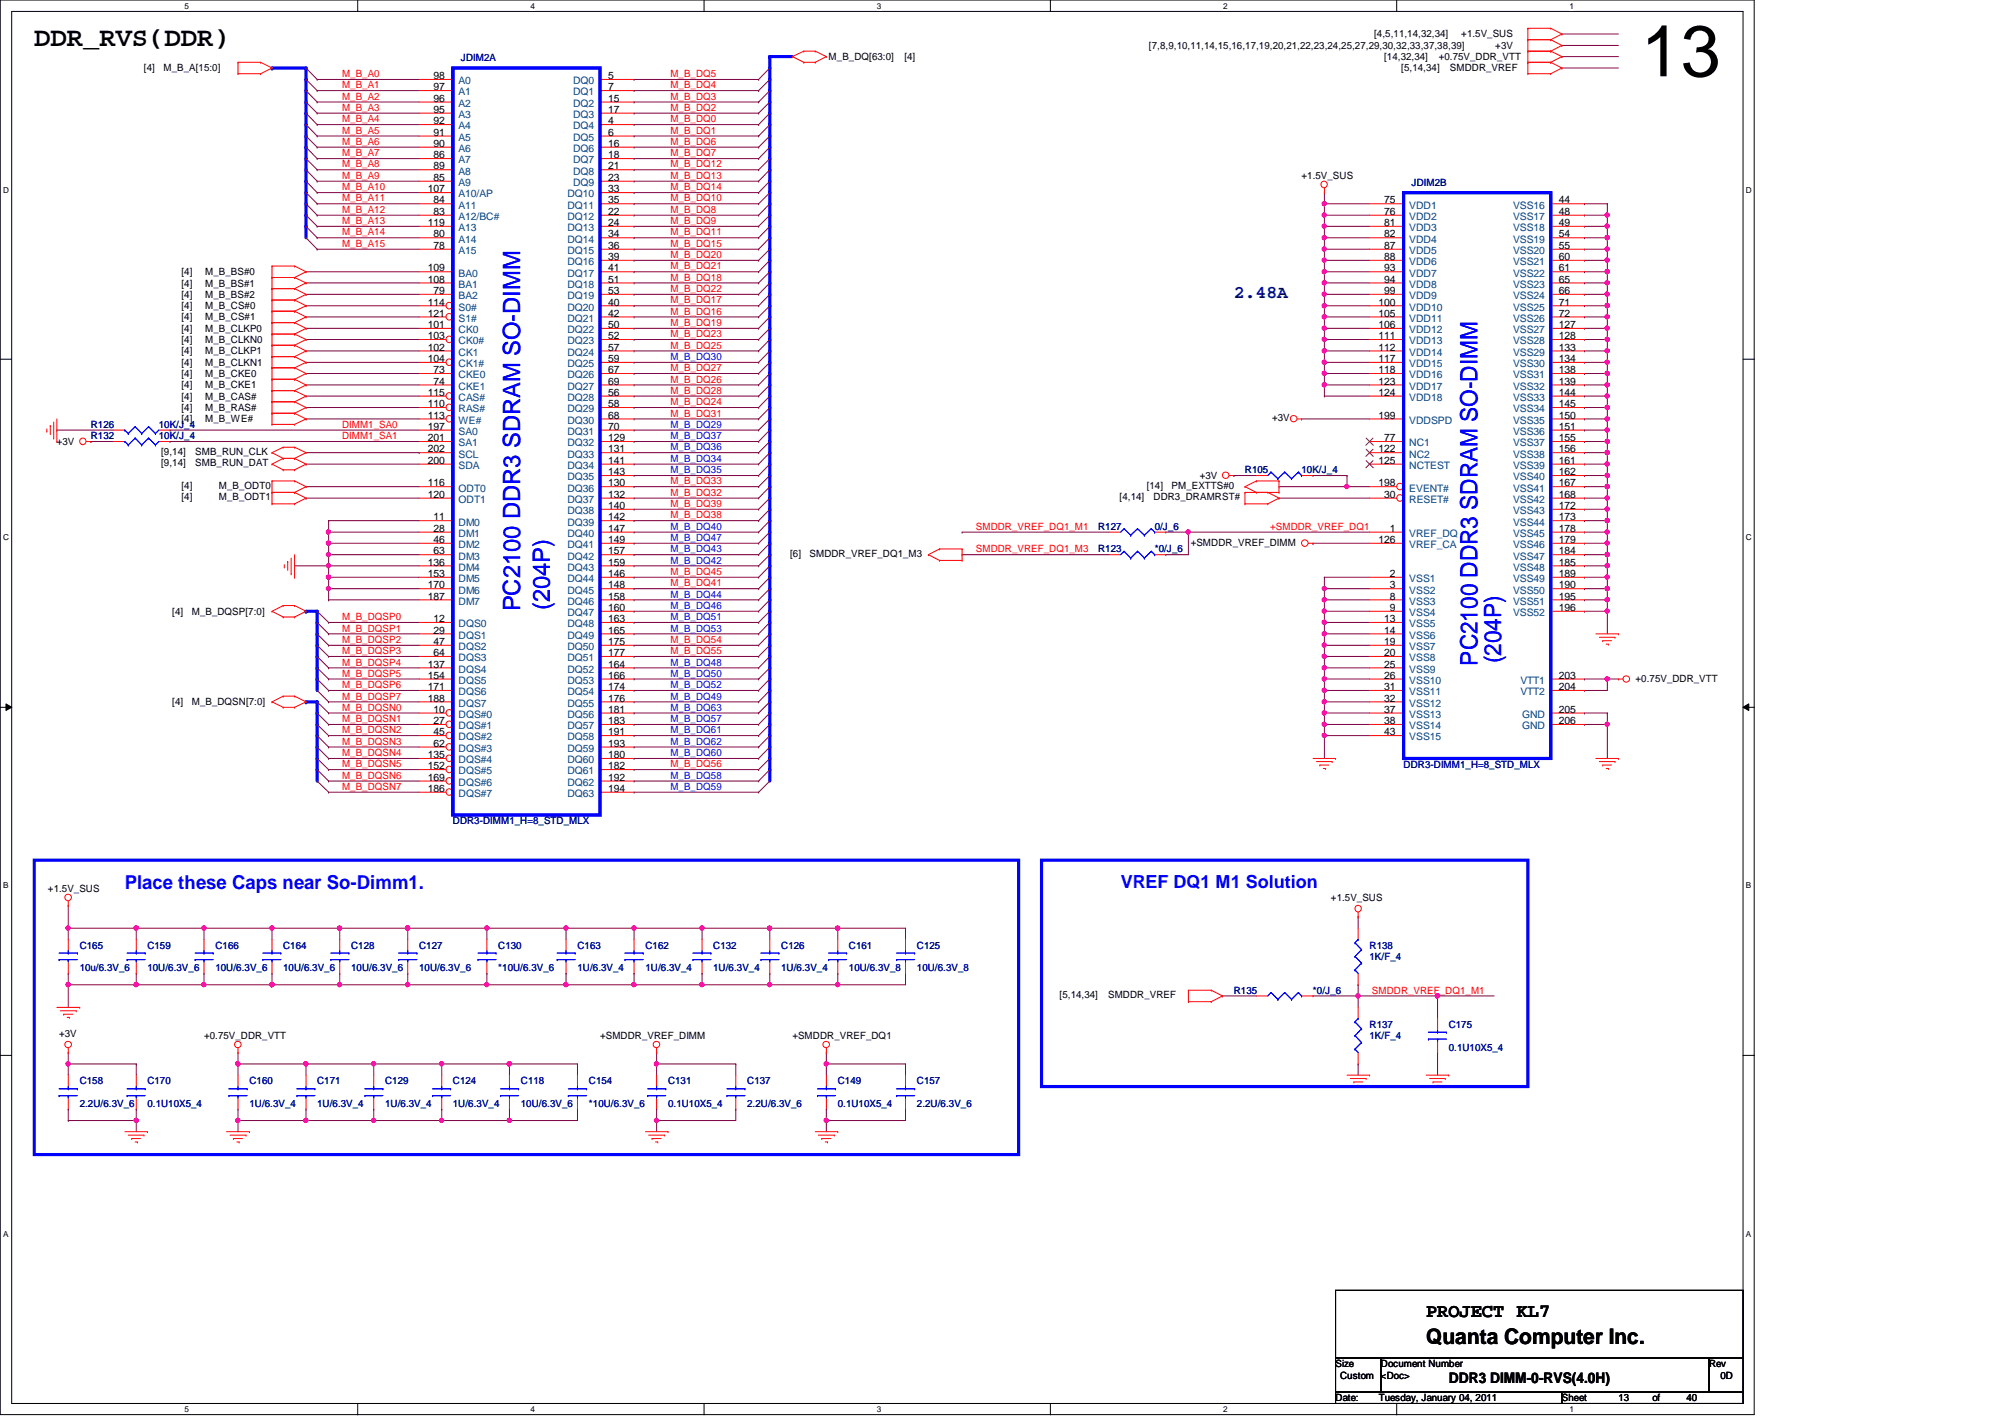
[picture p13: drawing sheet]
<svg xmlns="http://www.w3.org/2000/svg" width="297mm" height="210mm" viewBox="0 0 297 210" stroke-linecap="round" stroke-linejoin="round" font-family="sans-serif">
<defs><g id="words">
<text font-size="10.7" x="243.1" y="11.3">13</text>
<text font-size="4" x="5.1" y="6.8">DDR_RVS(DDR)</text>
<g font-size="3.5" fill="#00f">
<text x="77.1" y="90.6" transform="rotate(-90 77.1 90.6)">PC2100 DDR3 SDRAM SO-DIMM</text>
<text x="81.4" y="90.4" transform="rotate(-90 81.4 90.4)">(204P)</text>
<text x="218.9" y="98.6" transform="rotate(-90 218.9 98.6)">PC2100 DDR3 SDRAM SO-DIMM</text>
<text x="222.4" y="98.3" transform="rotate(-90 222.4 98.3)">(204P)</text>
</g>
<text font-size="3.2" x="211.3" y="199.1">Quanta Computer Inc.</text>
<text font-size="2.8" fill="#00f" x="18.5" y="131.7">Place these Caps near So-Dimm1.</text>
<text font-size="2.8" x="211.3" y="195.2">PROJECT KL7</text>
<text font-size="2.7" fill="#000080" x="182.8" y="44.2">2.48A</text>
<text font-size="2.7" fill="#00f" x="166" y="131.6">VREF DQ1 M1 Solution</text>
<text font-size="2.2" x="214.6" y="204.9">DDR3 DIMM-0-RVS(4.0H)</text>
<g font-size="1.5">
<text x="203.6" y="5.5">[4,5,11,14,32,34]</text>
<text x="216.5" y="5.5">+1.5V_SUS</text>
<text x="21.3" y="10.6">[4]</text>
<text x="24.2" y="10.6">M_B_A[15:0]</text>
<text x="64.2" y="11.7">98</text>
<text x="90.1" y="11.7">5</text>
<text x="122.8" y="8.9">M_B_DQ[63:0]</text>
<text x="134" y="8.9">[4]</text>
<text x="170.2" y="7.2">[7,8,9,10,11,14,15,16,17,19,20,21,22,23,24,25,27,29,30,32,33,37,38,39]</text>
<text x="205.1" y="8.9">[14,32,34]</text>
<text x="207.6" y="10.6">[5,14,34]</text>
<text x="213.1" y="8.9">+0.75V_DDR_VTT</text>
<text x="214.8" y="10.6">SMDDR_VREF</text>
<text x="221.5" y="7.2">+3V</text>
<text x="64.2" y="13.4">97</text>
<text x="64.2" y="15.1">96</text>
<text x="64.2" y="16.7">95</text>
<text x="90.1" y="13.4">7</text>
<text x="90.1" y="15.1">15</text>
<text x="90.1" y="16.7">17</text>
<text x="64.2" y="18.4">92</text>
<text x="64.2" y="20.1">91</text>
<text x="64.2" y="21.8">90</text>
<text x="64.2" y="23.5">86</text>
<text x="90.1" y="18.4">4</text>
<text x="90.1" y="20.1">6</text>
<text x="90.1" y="21.8">16</text>
<text x="90.1" y="23.5">18</text>
<text x="63.4" y="28.5">107</text>
<text x="64.2" y="25.1">89</text>
<text x="64.2" y="26.8">85</text>
<text x="90.1" y="25.1">21</text>
<text x="90.1" y="26.8">23</text>
<text x="90.1" y="28.5">33</text>
<text x="192.8" y="26.5">+1.5V_SUS</text>
<text x="63.4" y="33.5">119</text>
<text x="64.2" y="30.1">84</text>
<text x="64.2" y="31.8">83</text>
<text x="64.2" y="35.2">80</text>
<text x="90.1" y="30.1">35</text>
<text x="90.1" y="31.8">22</text>
<text x="90.1" y="33.5">24</text>
<text x="90.1" y="35.2">34</text>
<text x="205.1" y="30.1">75</text>
<text x="205.1" y="31.8">76</text>
<text x="205.1" y="33.5">81</text>
<text x="205.1" y="35.2">82</text>
<text x="230.9" y="30.1">44</text>
<text x="230.9" y="31.8">48</text>
<text x="230.9" y="33.5">49</text>
<text x="230.9" y="35.2">54</text>
<text x="26.9" y="40.8">[4]</text>
<text x="30.4" y="40.8">M_B_BS#0</text>
<text x="63.4" y="40.2">109</text>
<text x="63.4" y="41.9">108</text>
<text x="64.2" y="36.9">78</text>
<text x="90.1" y="36.9">36</text>
<text x="90.1" y="38.5">39</text>
<text x="90.1" y="40.2">41</text>
<text x="90.1" y="41.9">51</text>
<text x="205.1" y="36.9">87</text>
<text x="205.1" y="38.5">88</text>
<text x="205.1" y="40.2">93</text>
<text x="205.1" y="41.9">94</text>
<text x="230.9" y="36.9">55</text>
<text x="230.9" y="38.5">60</text>
<text x="230.9" y="40.2">61</text>
<text x="230.9" y="41.9">65</text>
<text x="26.9" y="42.5">[4]</text>
<text x="26.9" y="44.1">[4]</text>
<text x="26.9" y="45.8">[4]</text>
<text x="26.9" y="47.5">[4]</text>
<text x="30.4" y="42.5">M_B_BS#1</text>
<text x="30.4" y="44.1">M_B_BS#2</text>
<text x="30.4" y="45.8">M_B_CS#0</text>
<text x="30.4" y="47.5">M_B_CS#1</text>
<text x="63.4" y="45.3">114</text>
<text x="63.4" y="46.9">121</text>
<text x="64.2" y="43.6">79</text>
<text x="90.1" y="43.6">53</text>
<text x="90.1" y="45.3">40</text>
<text x="90.1" y="46.9">42</text>
<text x="204.2" y="45.3">100</text>
<text x="204.2" y="46.9">105</text>
<text x="205.1" y="43.6">99</text>
<text x="230.9" y="43.6">66</text>
<text x="230.9" y="45.3">71</text>
<text x="230.9" y="46.9">72</text>
<text x="26.9" y="49.1">[4]</text>
<text x="26.9" y="50.8">[4]</text>
<text x="26.9" y="52.5">[4]</text>
<text x="30.4" y="49.1">M_B_CLKP0</text>
<text x="30.4" y="50.8">M_B_CLKN0</text>
<text x="30.4" y="52.5">M_B_CLKP1</text>
<text x="63.4" y="48.6">101</text>
<text x="63.4" y="50.2">103</text>
<text x="63.4" y="51.9">102</text>
<text x="63.4" y="53.6">104</text>
<text x="90.1" y="48.6">50</text>
<text x="90.1" y="50.2">52</text>
<text x="90.1" y="51.9">57</text>
<text x="90.1" y="53.6">59</text>
<text x="204.2" y="48.6">106</text>
<text x="204.2" y="50.2">111</text>
<text x="204.2" y="51.9">112</text>
<text x="204.2" y="53.6">117</text>
<text x="230.9" y="48.6">127</text>
<text x="230.9" y="50.2">128</text>
<text x="230.9" y="51.9">133</text>
<text x="230.9" y="53.6">134</text>
<text x="26.9" y="54.2">[4]</text>
<text x="26.9" y="55.8">[4]</text>
<text x="26.9" y="57.5">[4]</text>
<text x="26.9" y="59.2">[4]</text>
<text x="30.4" y="54.2">M_B_CLKN1</text>
<text x="30.4" y="55.8">M_B_CKE0</text>
<text x="30.4" y="57.5">M_B_CKE1</text>
<text x="30.4" y="59.2">M_B_CAS#</text>
<text x="63.4" y="58.6">115</text>
<text x="64.2" y="55.3">73</text>
<text x="64.2" y="57">74</text>
<text x="90.1" y="55.3">67</text>
<text x="90.1" y="57">69</text>
<text x="90.1" y="58.6">56</text>
<text x="204.2" y="55.3">118</text>
<text x="204.2" y="57">123</text>
<text x="204.2" y="58.6">124</text>
<text x="230.9" y="55.3">138</text>
<text x="230.9" y="57">139</text>
<text x="230.9" y="58.6">144</text>
<text x="8.4" y="65.9">+3V</text>
<text x="26.9" y="60.9">[4]</text>
<text x="26.9" y="62.6">[4]</text>
<text x="30.4" y="60.9">M_B_RAS#</text>
<text x="30.4" y="62.6">M_B_WE#</text>
<text x="63.4" y="60.3">110</text>
<text x="63.4" y="62">113</text>
<text x="63.4" y="63.7">197</text>
<text x="63.4" y="65.4">201</text>
<text x="90.1" y="60.3">58</text>
<text x="90.1" y="62">68</text>
<text x="90.1" y="63.7">70</text>
<text x="90.1" y="65.4">129</text>
<text x="188.5" y="62.4">+3V</text>
<text x="204.2" y="62">199</text>
<text x="205.1" y="65.4">77</text>
<text x="230.9" y="60.3">145</text>
<text x="230.9" y="62">150</text>
<text x="230.9" y="63.7">151</text>
<text x="230.9" y="65.4">155</text>
<text x="23.9" y="67.4">[9,14]</text>
<text x="23.9" y="69.1">[9,14]</text>
<text x="28.9" y="67.4">SMB_RUN_CLK</text>
<text x="28.9" y="69.1">SMB_RUN_DAT</text>
<text x="63.4" y="67">202</text>
<text x="63.4" y="68.7">200</text>
<text x="90.1" y="67">131</text>
<text x="90.1" y="68.7">141</text>
<text x="90.1" y="70.4">143</text>
<text x="177.8" y="71">+3V</text>
<text x="204.2" y="67">122</text>
<text x="204.2" y="68.7">125</text>
<text x="230.9" y="67">156</text>
<text x="230.9" y="68.7">161</text>
<text x="230.9" y="70.4">162</text>
<text x="26.9" y="72.4">[4]</text>
<text x="26.9" y="74.1">[4]</text>
<text x="32.4" y="72.4">M_B_ODT0</text>
<text x="32.4" y="74.1">M_B_ODT1</text>
<text x="63.4" y="72.1">116</text>
<text x="63.4" y="73.7">120</text>
<text x="64.2" y="77.1">11</text>
<text x="90.1" y="72.1">130</text>
<text x="90.1" y="73.7">132</text>
<text x="90.1" y="75.4">140</text>
<text x="90.1" y="77.1">142</text>
<text x="165.9" y="74.1">[4,14]</text>
<text x="169.9" y="72.4">[14]</text>
<text x="170.9" y="74.1">DDR3_DRAMRST#</text>
<text x="173.6" y="72.4">PM_EXTTS#0</text>
<text x="204.2" y="72.1">198</text>
<text x="205.1" y="73.7">30</text>
<text x="230.9" y="72.1">167</text>
<text x="230.9" y="73.7">168</text>
<text x="230.9" y="75.4">172</text>
<text x="230.9" y="77.1">173</text>
<text x="63.4" y="83.8">136</text>
<text x="64.2" y="78.8">28</text>
<text x="64.2" y="80.4">46</text>
<text x="64.2" y="82.1">63</text>
<text x="90.1" y="78.8">147</text>
<text x="90.1" y="80.4">149</text>
<text x="90.1" y="82.1">157</text>
<text x="90.1" y="83.8">159</text>
<text x="117" y="82.5">[6]</text>
<text x="119.9" y="82.5">SMDDR_VREF_DQ1_M3</text>
<text x="176.4" y="80.8">+SMDDR_VREF_DIMM</text>
<text x="204.2" y="80.4">126</text>
<text x="205.9" y="78.8">1</text>
<text x="230.9" y="78.8">178</text>
<text x="230.9" y="80.4">179</text>
<text x="230.9" y="82.1">184</text>
<text x="230.9" y="83.8">185</text>
<text x="63.4" y="85.5">153</text>
<text x="63.4" y="87.2">170</text>
<text x="63.4" y="88.8">187</text>
<text x="90.1" y="85.5">146</text>
<text x="90.1" y="87.2">148</text>
<text x="90.1" y="88.8">158</text>
<text x="205.9" y="85.5">2</text>
<text x="205.9" y="87.2">3</text>
<text x="205.9" y="88.8">8</text>
<text x="230.9" y="85.5">189</text>
<text x="230.9" y="87.2">190</text>
<text x="230.9" y="88.8">195</text>
<text x="25.5" y="91.1">[4]</text>
<text x="28.4" y="91.1">M_B_DQSP[7:0]</text>
<text x="64.2" y="92.2">12</text>
<text x="64.2" y="93.9">29</text>
<text x="64.2" y="95.5">47</text>
<text x="90.1" y="90.5">160</text>
<text x="90.1" y="92.2">163</text>
<text x="90.1" y="93.9">165</text>
<text x="90.1" y="95.5">175</text>
<text x="205.1" y="92.2">13</text>
<text x="205.1" y="93.9">14</text>
<text x="205.1" y="95.5">19</text>
<text x="205.9" y="90.5">9</text>
<text x="230.9" y="90.5">196</text>
<text x="63.4" y="98.9">137</text>
<text x="63.4" y="100.5">154</text>
<text x="64.2" y="97.2">64</text>
<text x="90.1" y="97.2">177</text>
<text x="90.1" y="98.9">164</text>
<text x="90.1" y="100.5">166</text>
<text x="205.1" y="97.2">20</text>
<text x="205.1" y="98.9">25</text>
<text x="205.1" y="100.5">26</text>
<text x="230.9" y="100.5">203</text>
<text x="242.3" y="101">+0.75V_DDR_VTT</text>
<text x="25.5" y="104.5">[4]</text>
<text x="28.4" y="104.5">M_B_DQSN[7:0]</text>
<text x="63.4" y="102.2">171</text>
<text x="63.4" y="103.9">188</text>
<text x="64.2" y="105.6">10</text>
<text x="64.2" y="107.3">27</text>
<text x="90.1" y="102.2">174</text>
<text x="90.1" y="103.9">176</text>
<text x="90.1" y="105.6">181</text>
<text x="90.1" y="107.3">183</text>
<text x="205.1" y="102.2">31</text>
<text x="205.1" y="103.9">32</text>
<text x="205.1" y="105.6">37</text>
<text x="205.1" y="107.3">38</text>
<text x="230.9" y="102.2">204</text>
<text x="230.9" y="105.6">205</text>
<text x="230.9" y="107.3">206</text>
<text x="63.4" y="112.3">135</text>
<text x="63.4" y="114">152</text>
<text x="64.2" y="108.9">45</text>
<text x="64.2" y="110.6">62</text>
<text x="90.1" y="108.9">191</text>
<text x="90.1" y="110.6">193</text>
<text x="90.1" y="112.3">180</text>
<text x="90.1" y="114">182</text>
<text x="205.1" y="108.9">43</text>
<text x="63.4" y="115.7">169</text>
<text x="63.4" y="117.3">186</text>
<text x="90.1" y="115.7">192</text>
<text x="90.1" y="117.3">194</text>
<text x="7.1" y="132.1">+1.5V_SUS</text>
<text x="197.2" y="133.5">+1.5V_SUS</text>
<text x="157" y="147.9">[5,14,34]</text>
<text x="164.2" y="147.9">SMDDR_VREF</text>
<text x="8.8" y="153.6">+3V</text>
<text x="30.2" y="153.9">+0.75V_DDR_VTT</text>
<text x="88.9" y="153.9">+SMDDR_VREF_DIMM</text>
<text x="117.4" y="153.9">+SMDDR_VREF_DQ1</text>
<text x="197.9" y="202.5">Size</text>
<text x="204.6" y="202.5">Document Number</text>
<text x="253.2" y="202.5">Rev</text>
<text x="197.9" y="207.6">Date:</text>
<text x="198.5" y="204.2">Custom</text>
<text x="204.3" y="207.6">Tuesday, January 04, 2011</text>
<text x="204.6" y="204.2">&lt;Doc&gt;</text>
<text x="231.4" y="207.6">Sheet</text>
<text x="239.8" y="207.6">13</text>
<text x="244.8" y="207.6">of</text>
<text x="249.8" y="207.6">40</text>
<text x="254.9" y="204.2">0D</text>
</g>
<g font-size="1.5" fill="#f00">
<text x="50.7" y="11.4">M_B_A0</text>
<text x="99.3" y="11.4">M_B_DQ5</text>
<text x="50.7" y="14.8">M_B_A2</text>
<text x="50.7" y="16.4">M_B_A3</text>
<text x="50.7" y="13.1">M_B_A1</text>
<text x="99.3" y="13.1">M_B_DQ4</text>
<text x="99.3" y="14.8">M_B_DQ3</text>
<text x="99.3" y="16.4">M_B_DQ2</text>
<text x="50.7" y="23.2">M_B_A7</text>
<text x="50.7" y="21.5">M_B_A6</text>
<text x="50.7" y="19.8">M_B_A5</text>
<text x="50.7" y="18.1">M_B_A4</text>
<text x="99.3" y="18.1">M_B_DQ0</text>
<text x="99.3" y="19.8">M_B_DQ1</text>
<text x="99.3" y="21.5">M_B_DQ6</text>
<text x="99.3" y="23.2">M_B_DQ7</text>
<text x="50.7" y="29.8">M_B_A11</text>
<text x="50.7" y="28.2">M_B_A10</text>
<text x="50.7" y="26.5">M_B_A9</text>
<text x="50.7" y="24.8">M_B_A8</text>
<text x="99.3" y="24.8">M_B_DQ12</text>
<text x="99.3" y="26.5">M_B_DQ13</text>
<text x="99.3" y="28.2">M_B_DQ14</text>
<text x="99.3" y="29.8">M_B_DQ10</text>
<text x="50.7" y="34.9">M_B_A14</text>
<text x="50.7" y="33.2">M_B_A13</text>
<text x="50.7" y="31.5">M_B_A12</text>
<text x="99.3" y="31.5">M_B_DQ8</text>
<text x="99.3" y="33.2">M_B_DQ9</text>
<text x="99.3" y="34.9">M_B_DQ11</text>
<text x="50.7" y="36.6">M_B_A15</text>
<text x="99.3" y="36.6">M_B_DQ15</text>
<text x="99.3" y="38.2">M_B_DQ20</text>
<text x="99.3" y="39.9">M_B_DQ21</text>
<text x="99.3" y="41.6">M_B_DQ18</text>
<text x="99.3" y="43.3">M_B_DQ22</text>
<text x="99.3" y="45">M_B_DQ17</text>
<text x="99.3" y="46.6">M_B_DQ16</text>
<text x="99.3" y="48.3">M_B_DQ19</text>
<text x="99.3" y="50">M_B_DQ23</text>
<text x="99.3" y="51.6">M_B_DQ25</text>
<text x="99.3" y="55">M_B_DQ27</text>
<text x="99.3" y="56.7">M_B_DQ26</text>
<text x="99.3" y="58.3">M_B_DQ28</text>
<text x="50.7" y="63.4">DIMM1_SA0</text>
<text x="50.7" y="65.1">DIMM1_SA1</text>
<text x="99.3" y="60">M_B_DQ24</text>
<text x="99.3" y="61.7">M_B_DQ31</text>
<text x="99.3" y="71.8">M_B_DQ33</text>
<text x="99.3" y="73.4">M_B_DQ32</text>
<text x="99.3" y="75.1">M_B_DQ39</text>
<text x="99.3" y="76.8">M_B_DQ38</text>
<text x="144.6" y="81.8">SMDDR_VREF_DQ1_M3</text>
<text x="144.6" y="78.5">SMDDR_VREF_DQ1_M1</text>
<text x="188.2" y="78.5">+SMDDR_VREF_DQ1</text>
<text x="99.3" y="86.9">M_B_DQ41</text>
<text x="99.3" y="85.2">M_B_DQ45</text>
<text x="50.7" y="91.9">M_B_DQSP0</text>
<text x="50.7" y="93.6">M_B_DQSP1</text>
<text x="50.7" y="95.2">M_B_DQSP2</text>
<text x="99.3" y="95.2">M_B_DQ54</text>
<text x="50.7" y="96.9">M_B_DQSP3</text>
<text x="50.7" y="98.6">M_B_DQSP4</text>
<text x="50.7" y="100.2">M_B_DQSP5</text>
<text x="50.7" y="101.9">M_B_DQSP6</text>
<text x="99.3" y="96.9">M_B_DQ55</text>
<text x="50.7" y="103.6">M_B_DQSP7</text>
<text x="50.7" y="105.3">M_B_DQSN0</text>
<text x="50.7" y="107">M_B_DQSN1</text>
<text x="50.7" y="108.6">M_B_DQSN2</text>
<text x="50.7" y="110.3">M_B_DQSN3</text>
<text x="50.7" y="112">M_B_DQSN4</text>
<text x="50.7" y="113.7">M_B_DQSN5</text>
<text x="99.3" y="113.7">M_B_DQ56</text>
<text x="50.7" y="115.4">M_B_DQSN6</text>
<text x="50.7" y="117">M_B_DQSN7</text>
<text x="203.2" y="147.2">SMDDR_VREF_DQ1_M1</text>
</g>
<g font-size="1.5" fill="#000080">
<text x="68.3" y="9.1">JDIM2A</text>
<text x="209.1" y="27.5">JDIM2B</text>
<text x="13.5" y="63.4">R126</text>
<text x="13.5" y="65.1">R132</text>
<text x="23.5" y="63.4">10K/J_4</text>
<text x="23.5" y="65.1">10K/J_4</text>
<text x="184.4" y="70.1">R105</text>
<text x="192.8" y="70.1">10K/J_4</text>
<text x="162.7" y="78.5">R127</text>
<text x="162.7" y="81.8">R123</text>
<text x="171.1" y="78.5">0/J_6</text>
<text x="171.1" y="81.8">*0/J_6</text>
<text x="207.9" y="113.7">DDR3-DIMM1_H=8_STD_MLX</text>
<text x="67.1" y="122.1">DDR3-DIMM1_H=8_STD_MLX</text>
<text x="11.8" y="140.5">C165</text>
<text x="11.8" y="143.8">10u/6.3V_6</text>
<text x="21.8" y="140.5">C159</text>
<text x="21.8" y="143.8">10U/6.3V_6</text>
<text x="31.9" y="140.5">C166</text>
<text x="31.9" y="143.8">10U/6.3V_6</text>
<text x="41.9" y="140.5">C164</text>
<text x="41.9" y="143.8">10U/6.3V_6</text>
<text x="52" y="140.5">C128</text>
<text x="52" y="143.8">10U/6.3V_6</text>
<text x="62.1" y="140.5">C127</text>
<text x="62.1" y="143.8">10U/6.3V_6</text>
<text x="73.8" y="140.5">C130</text>
<text x="73.8" y="143.8">*10U/6.3V_6</text>
<text x="85.6" y="140.5">C163</text>
<text x="85.6" y="143.8">1U/6.3V_4</text>
<text x="95.6" y="140.5">C162</text>
<text x="95.6" y="143.8">1U/6.3V_4</text>
<text x="105.7" y="140.5">C132</text>
<text x="105.7" y="143.8">1U/6.3V_4</text>
<text x="115.7" y="140.5">C126</text>
<text x="115.7" y="143.8">1U/6.3V_4</text>
<text x="125.8" y="140.5">C161</text>
<text x="125.8" y="143.8">10U/6.3V_8</text>
<text x="135.8" y="140.5">C125</text>
<text x="135.8" y="143.8">10U/6.3V_8</text>
<text x="202.9" y="140.5">R138</text>
<text x="202.9" y="142.2">1K/F_4</text>
<text x="182.8" y="147.2">R135</text>
<text x="194.5" y="147.2">*0/J_6</text>
<text x="202.9" y="152.2">R137</text>
<text x="202.9" y="153.9">1K/F_4</text>
<text x="214.6" y="152.2">C175</text>
<text x="214.6" y="155.6">0.1U10X5_4</text>
<text x="11.8" y="160.6">C158</text>
<text x="21.8" y="160.6">C170</text>
<text x="37" y="160.6">C160</text>
<text x="47" y="160.6">C171</text>
<text x="57.1" y="160.6">C129</text>
<text x="67.1" y="160.6">C124</text>
<text x="77.2" y="160.6">C118</text>
<text x="87.2" y="160.6">C154</text>
<text x="99" y="160.6">C131</text>
<text x="110.7" y="160.6">C137</text>
<text x="124.1" y="160.6">C149</text>
<text x="135.8" y="160.6">C157</text>
<text x="11.8" y="164">2.2U/6.3V_6</text>
<text x="21.8" y="164">0.1U10X5_4</text>
<text x="37" y="164">1U/6.3V_4</text>
<text x="47" y="164">1U/6.3V_4</text>
<text x="57.1" y="164">1U/6.3V_4</text>
<text x="67.1" y="164">1U/6.3V_4</text>
<text x="77.2" y="164">10U/6.3V_6</text>
<text x="87.2" y="164">*10U/6.3V_6</text>
<text x="99" y="164">0.1U10X5_4</text>
<text x="110.7" y="164">2.2U/6.3V_6</text>
<text x="124.1" y="164">0.1U10X5_4</text>
<text x="135.8" y="164">2.2U/6.3V_6</text>
</g>
<g font-size="1.5" fill="#004080">
<text x="67.9" y="12.5">A0</text>
<text x="67.9" y="14.1">A1</text>
<text x="67.9" y="15.8">A2</text>
<text x="67.9" y="17.5">A3</text>
<text x="84.9" y="12.5">DQ0</text>
<text x="84.9" y="14.1">DQ1</text>
<text x="84.9" y="15.8">DQ2</text>
<text x="84.9" y="17.5">DQ3</text>
<text x="67.9" y="19.2">A4</text>
<text x="67.9" y="20.9">A5</text>
<text x="67.9" y="22.5">A6</text>
<text x="84.9" y="19.2">DQ4</text>
<text x="84.9" y="20.9">DQ5</text>
<text x="84.9" y="22.5">DQ6</text>
<text x="67.9" y="24.2">A7</text>
<text x="67.9" y="25.9">A8</text>
<text x="67.9" y="27.6">A9</text>
<text x="67.9" y="29.3">A10/AP</text>
<text x="84.1" y="29.3">DQ10</text>
<text x="84.9" y="24.2">DQ7</text>
<text x="84.9" y="25.9">DQ8</text>
<text x="84.9" y="27.6">DQ9</text>
<text x="67.9" y="30.9">A11</text>
<text x="67.9" y="32.6">A12/BC#</text>
<text x="67.9" y="34.2">A13</text>
<text x="67.9" y="35.9">A14</text>
<text x="84.1" y="30.9">DQ11</text>
<text x="84.1" y="32.6">DQ12</text>
<text x="84.1" y="34.2">DQ13</text>
<text x="84.1" y="35.9">DQ14</text>
<text x="208.8" y="30.9">VDD1</text>
<text x="208.8" y="32.6">VDD2</text>
<text x="208.8" y="34.2">VDD3</text>
<text x="208.8" y="35.9">VDD4</text>
<text x="224.2" y="30.9">VSS16</text>
<text x="224.2" y="32.6">VSS17</text>
<text x="224.2" y="34.2">VSS18</text>
<text x="224.2" y="35.9">VSS19</text>
<text x="67.9" y="37.6">A15</text>
<text x="67.9" y="41">BA0</text>
<text x="84.1" y="37.6">DQ15</text>
<text x="84.1" y="39.3">DQ16</text>
<text x="84.1" y="41">DQ17</text>
<text x="208.8" y="37.6">VDD5</text>
<text x="208.8" y="39.3">VDD6</text>
<text x="208.8" y="41">VDD7</text>
<text x="224.2" y="37.6">VSS20</text>
<text x="224.2" y="39.3">VSS21</text>
<text x="224.2" y="41">VSS22</text>
<text x="67.9" y="42.6">BA1</text>
<text x="67.9" y="44.3">BA2</text>
<text x="67.9" y="46">S0#</text>
<text x="67.9" y="47.7">S1#</text>
<text x="84.1" y="42.6">DQ18</text>
<text x="84.1" y="44.3">DQ19</text>
<text x="84.1" y="46">DQ20</text>
<text x="84.1" y="47.7">DQ21</text>
<text x="208.8" y="42.6">VDD8</text>
<text x="208.8" y="44.3">VDD9</text>
<text x="208.8" y="46">VDD10</text>
<text x="208.8" y="47.7">VDD11</text>
<text x="224.2" y="42.6">VSS23</text>
<text x="224.2" y="44.3">VSS24</text>
<text x="224.2" y="46">VSS25</text>
<text x="224.2" y="47.7">VSS26</text>
<text x="67.9" y="49.4">CK0</text>
<text x="67.9" y="51">CK0#</text>
<text x="67.9" y="52.7">CK1</text>
<text x="84.1" y="49.4">DQ22</text>
<text x="84.1" y="51">DQ23</text>
<text x="84.1" y="52.7">DQ24</text>
<text x="208.8" y="49.4">VDD12</text>
<text x="208.8" y="51">VDD13</text>
<text x="208.8" y="52.7">VDD14</text>
<text x="224.2" y="49.4">VSS27</text>
<text x="224.2" y="51">VSS28</text>
<text x="224.2" y="52.7">VSS29</text>
<text x="67.9" y="54.4">CK1#</text>
<text x="67.9" y="56">CKE0</text>
<text x="67.9" y="57.7">CKE1</text>
<text x="67.9" y="59.4">CAS#</text>
<text x="84.1" y="54.4">DQ25</text>
<text x="84.1" y="56">DQ26</text>
<text x="84.1" y="57.7">DQ27</text>
<text x="84.1" y="59.4">DQ28</text>
<text x="208.8" y="54.4">VDD15</text>
<text x="208.8" y="56">VDD16</text>
<text x="208.8" y="57.7">VDD17</text>
<text x="208.8" y="59.4">VDD18</text>
<text x="224.2" y="54.4">VSS30</text>
<text x="224.2" y="56">VSS31</text>
<text x="224.2" y="57.7">VSS32</text>
<text x="224.2" y="59.4">VSS33</text>
<text x="67.9" y="61.1">RAS#</text>
<text x="67.9" y="62.8">WE#</text>
<text x="67.9" y="64.4">SA0</text>
<text x="84.1" y="61.1">DQ29</text>
<text x="84.1" y="62.8">DQ30</text>
<text x="84.1" y="64.4">DQ31</text>
<text x="208.8" y="62.8">VDDSPD</text>
<text x="224.2" y="61.1">VSS34</text>
<text x="224.2" y="62.8">VSS35</text>
<text x="224.2" y="64.4">VSS36</text>
<text x="67.9" y="66.1">SA1</text>
<text x="67.9" y="67.8">SCL</text>
<text x="67.9" y="69.5">SDA</text>
<text x="84.1" y="66.1">DQ32</text>
<text x="84.1" y="67.8">DQ33</text>
<text x="84.1" y="69.5">DQ34</text>
<text x="84.1" y="71.2">DQ35</text>
<text x="208.8" y="66.1">NC1</text>
<text x="208.8" y="67.8">NC2</text>
<text x="208.8" y="69.5">NCTEST</text>
<text x="224.2" y="66.1">VSS37</text>
<text x="224.2" y="67.8">VSS38</text>
<text x="224.2" y="69.5">VSS39</text>
<text x="224.2" y="71.2">VSS40</text>
<text x="67.9" y="72.8">ODT0</text>
<text x="67.9" y="74.5">ODT1</text>
<text x="67.9" y="77.9">DM0</text>
<text x="84.1" y="72.8">DQ36</text>
<text x="84.1" y="74.5">DQ37</text>
<text x="84.1" y="76.2">DQ38</text>
<text x="84.1" y="77.9">DQ39</text>
<text x="208.8" y="72.8">EVENT#</text>
<text x="208.8" y="74.5">RESET#</text>
<text x="224.2" y="72.8">VSS41</text>
<text x="224.2" y="74.5">VSS42</text>
<text x="224.2" y="76.2">VSS43</text>
<text x="224.2" y="77.9">VSS44</text>
<text x="67.9" y="79.5">DM1</text>
<text x="67.9" y="81.2">DM2</text>
<text x="67.9" y="82.9">DM3</text>
<text x="84.1" y="79.5">DQ40</text>
<text x="84.1" y="81.2">DQ41</text>
<text x="84.1" y="82.9">DQ42</text>
<text x="208.8" y="79.5">VREF_DQ</text>
<text x="208.8" y="81.2">VREF_CA</text>
<text x="224.2" y="79.5">VSS45</text>
<text x="224.2" y="81.2">VSS46</text>
<text x="224.2" y="82.9">VSS47</text>
<text x="67.9" y="84.5">DM4</text>
<text x="67.9" y="86.2">DM5</text>
<text x="67.9" y="87.9">DM6</text>
<text x="67.9" y="89.6">DM7</text>
<text x="84.1" y="84.5">DQ43</text>
<text x="84.1" y="86.2">DQ44</text>
<text x="84.1" y="87.9">DQ45</text>
<text x="84.1" y="89.6">DQ46</text>
<text x="208.8" y="86.2">VSS1</text>
<text x="208.8" y="87.9">VSS2</text>
<text x="208.8" y="89.6">VSS3</text>
<text x="224.2" y="84.5">VSS48</text>
<text x="224.2" y="86.2">VSS49</text>
<text x="224.2" y="87.9">VSS50</text>
<text x="224.2" y="89.6">VSS51</text>
<text x="67.9" y="92.9">DQS0</text>
<text x="67.9" y="94.6">DQS1</text>
<text x="84.1" y="91.3">DQ47</text>
<text x="84.1" y="92.9">DQ48</text>
<text x="84.1" y="94.6">DQ49</text>
<text x="208.8" y="91.3">VSS4</text>
<text x="208.8" y="92.9">VSS5</text>
<text x="208.8" y="94.6">VSS6</text>
<text x="224.2" y="91.3">VSS52</text>
<text x="67.9" y="96.3">DQS2</text>
<text x="67.9" y="98">DQS3</text>
<text x="67.9" y="99.7">DQS4</text>
<text x="67.9" y="101.3">DQS5</text>
<text x="84.1" y="96.3">DQ50</text>
<text x="84.1" y="98">DQ51</text>
<text x="84.1" y="99.7">DQ52</text>
<text x="84.1" y="101.3">DQ53</text>
<text x="208.8" y="96.3">VSS7</text>
<text x="208.8" y="98">VSS8</text>
<text x="208.8" y="99.7">VSS9</text>
<text x="208.8" y="101.3">VSS10</text>
<text x="225.3" y="101.3">VTT1</text>
<text x="67.9" y="103">DQS6</text>
<text x="67.9" y="104.7">DQS7</text>
<text x="67.9" y="106.3">DQS#0</text>
<text x="84.1" y="103">DQ54</text>
<text x="84.1" y="104.7">DQ55</text>
<text x="84.1" y="106.3">DQ56</text>
<text x="208.8" y="103">VSS11</text>
<text x="208.8" y="104.7">VSS12</text>
<text x="208.8" y="106.3">VSS13</text>
<text x="225.3" y="103">VTT2</text>
<text x="225.5" y="106.3">GND</text>
<text x="67.9" y="108">DQS#1</text>
<text x="67.9" y="109.7">DQS#2</text>
<text x="67.9" y="111.4">DQS#3</text>
<text x="67.9" y="113.1">DQS#4</text>
<text x="84.1" y="108">DQ57</text>
<text x="84.1" y="109.7">DQ58</text>
<text x="84.1" y="111.4">DQ59</text>
<text x="84.1" y="113.1">DQ60</text>
<text x="208.8" y="108">VSS14</text>
<text x="208.8" y="109.7">VSS15</text>
<text x="225.5" y="108">GND</text>
<text x="67.9" y="114.7">DQS#5</text>
<text x="67.9" y="116.4">DQS#6</text>
<text x="67.9" y="118.1">DQS#7</text>
<text x="84.1" y="114.7">DQ61</text>
<text x="84.1" y="116.4">DQ62</text>
<text x="84.1" y="118.1">DQ63</text>
</g>
<g font-size="1.5" fill="#00f">
<text x="99.3" y="53.3">M_B_DQ30</text>
<text x="99.3" y="65.1">M_B_DQ37</text>
<text x="99.3" y="63.4">M_B_DQ29</text>
<text x="99.3" y="66.7">M_B_DQ36</text>
<text x="99.3" y="68.4">M_B_DQ34</text>
<text x="99.3" y="70.1">M_B_DQ35</text>
<text x="99.3" y="78.5">M_B_DQ40</text>
<text x="99.3" y="80.1">M_B_DQ47</text>
<text x="99.3" y="81.8">M_B_DQ43</text>
<text x="99.3" y="83.5">M_B_DQ42</text>
<text x="99.3" y="88.5">M_B_DQ44</text>
<text x="99.3" y="90.2">M_B_DQ46</text>
<text x="99.3" y="91.9">M_B_DQ51</text>
<text x="99.3" y="93.6">M_B_DQ53</text>
<text x="99.3" y="98.6">M_B_DQ48</text>
<text x="99.3" y="100.2">M_B_DQ50</text>
<text x="99.3" y="101.9">M_B_DQ52</text>
<text x="99.3" y="103.6">M_B_DQ49</text>
<text x="99.3" y="105.3">M_B_DQ63</text>
<text x="99.3" y="107">M_B_DQ57</text>
<text x="99.3" y="112">M_B_DQ60</text>
<text x="99.3" y="108.6">M_B_DQ61</text>
<text x="99.3" y="110.3">M_B_DQ62</text>
<text x="99.3" y="115.4">M_B_DQ58</text>
<text x="99.3" y="117">M_B_DQ59</text>
</g>
<g font-size="1.2">
<text x="27.3" y="1.3">5</text>
<text x="78.6" y="1.3">4</text>
<text x="129.9" y="1.3">3</text>
<text x="181.2" y="1.3">2</text>
<text x="232.5" y="1.3">1</text>
<text x=".5" y="28.5">D</text>
<text x="258.7" y="28.5">D</text>
<text x=".5" y="80.1">C</text>
<text x="258.7" y="80.1">C</text>
<text x=".5" y="131.6">B</text>
<text x="258.7" y="131.6">B</text>
<text x=".5" y="183.2">A</text>
<text x="258.7" y="183.2">A</text>
<text x="27.3" y="209.2">5</text>
<text x="78.6" y="209.2">4</text>
<text x="129.9" y="209.2">3</text>
<text x="181.2" y="209.2">2</text>
<text x="232.5" y="209.2">1</text>
</g>
</g></defs>
<path d="M0 0h259.9v209.5h-259.9zM1.7 1.7h256.5v206.2h-256.5z" fill="none" stroke="#000" stroke-width=".15"/>
<g fill="#fff">
<path d="M27.3 .2h.7v1.3h-.7z"/>
<path d="M27.3 208.1h.7v1.3h-.7z"/>
</g>
<path d="M53 0v1.7M53 207.9v1.7" fill="none" stroke="#000" stroke-width=".15"/>
<g fill="#fff">
<path d="M78.6 .2h.6v1.3h-.6z"/>
<path d="M78.6 208.1h.6v1.3h-.6z"/>
</g>
<path d="M104.3 0v1.7M104.3 207.9v1.7" fill="none" stroke="#000" stroke-width=".15"/>
<g fill="#fff">
<path d="M129.9 .2h.7v1.3h-.7z"/>
<path d="M129.9 208.1h.7v1.3h-.7z"/>
</g>
<path d="M155.6 0v1.7M155.6 207.9v1.7" fill="none" stroke="#000" stroke-width=".15"/>
<g fill="#fff">
<path d="M181.2 .2h.7v1.3h-.7z"/>
<path d="M181.2 208.1h.7v1.3h-.7z"/>
</g>
<path d="M206.9 0v1.7M206.9 207.9v1.7" fill="none" stroke="#000" stroke-width=".15"/>
<g fill="#fff">
<path d="M232.5 .2h.7v1.3h-.7z"/>
<path d="M232.5 208.1h.7v1.3h-.7z"/>
<path d="M.5 27.4h.8v1.4h-.8z"/>
<path d="M258.7 27.4h.8v1.4h-.8z"/>
<path d="M.5 79h.8v1.3h-.8z"/>
<path d="M258.7 79h.8v1.3h-.8z"/>
</g>
<path d="M0 53.2h1.7M258.2 53.2h1.7" fill="none" stroke="#000" stroke-width=".15"/>
<g fill="#fff">
<path d="M.5 130.5h.7v1.4h-.7z"/>
<path d="M258.7 130.5h.7v1.4h-.7z"/>
</g>
<path d="M0 104.8h1.7M.9 104.3l.8 .5-.8 .4zM258.2 104.8l.9-.5v.9zM258.2 104.8h1.7" fill="none" stroke="#000" stroke-width=".15"/>
<path d="M.9 104.3l.8 .5-.8 .4zM258.2 104.8l.9-.5v.9z" fill="#000"/>
<g fill="#fff">
<path d="M.5 182.1h.7v1.3h-.7z"/>
<path d="M258.7 182.1h.7v1.3h-.7z"/>
</g>
<path d="M0 156.3h1.7M258.2 156.3h1.7" fill="none" stroke="#000" stroke-width=".15"/>
<g fill="none" stroke="#800040" stroke-width=".15">
<path d="M47 11.8h.1M47 18.5h.1M47 15.1h.1M47 16.8h.1M47 13.4h.1M47 11.8h15.1M47 18.5h15.1M47 15.1h15.1M47 16.8h15.1M47 13.4h15.1M47 36.9h.1M47 35.2h.1"/>
<path d="M47 33.5h.1M47 31.9h.1M47 30.2h.1M47 28.5h.1M47 26.8h.1M47 25.1h.1M47 23.5h.1M47 21.8h.1M47 20.2h.1M47 36.9h15.1M47 35.2h15.1M47 33.5h15.1"/>
<path d="M47 31.9h15.1M47 30.2h15.1M47 28.5h15.1M47 26.8h15.1M47 25.1h15.1M47 23.5h15.1M47 21.8h15.1M47 20.2h15.1"/>
</g>
<path d="M40.3 10.1h5" fill="none" stroke="#00f" stroke-width=".47"/>
<circle cx="40.3" cy="10.1" r=".23" fill="#00f"/>
<g fill="none" stroke="#800040" stroke-width=".15">
<path d="M45.3 40.3h.1M45.3 58.7h.1M45.3 57h.1M45.3 55.3h.1M45.3 53.7h.1M45.3 52h.1M45.3 50.3h.1M45.3 48.6h.1M45.3 46.9h.1M45.3 45.3h.1M45.3 43.6h.1M45.3 41.9h.1"/>
<path d="M45.3 40.3h16.8M45.3 58.7h16.8M45.3 57h16.8M45.3 55.3h16.8M45.3 53.7h16.8M45.3 52h16.8M45.3 50.3h16.8M45.3 48.6h16.8M45.3 46.9h16.8M45.3 45.3h16.8M45.3 43.6h16.8M45.3 41.9h16.8"/>
<path d="M45.3 62.1h.1M45.3 60.4h.1M45.3 68.7h.1M45.3 72.1h.1M45.3 73.8h.1M45.3 62.1h16.8M45.3 60.4h16.8M45.3 68.7h16.8M45.3 72.1h16.8M45.3 73.8h16.8M48.7 77.1h.1M48.7 78.8h.1"/>
<path d="M48.7 77.1h13.4M48.7 78.8h13.4M48.7 80.5h.1M48.7 82.2h.1M48.7 83.8h.1M48.7 80.5h13.4M48.7 82.2h13.4M48.7 83.8h13.4"/>
</g>
<circle cx="48.7" cy="83.8" r=".32" fill="#f0f"/>
<circle cx="48.7" cy="83.8" r=".32" fill="none" stroke="#f0f" stroke-width=".15"/>
<path d="M48.7 85.5h.1M48.7 85.5h13.4" fill="none" stroke="#800040" stroke-width=".15"/>
<circle cx="48.7" cy="85.5" r=".32" fill="#f0f"/>
<circle cx="48.7" cy="85.5" r=".32" fill="none" stroke="#f0f" stroke-width=".15"/>
<path d="M48.7 87.2h.1M48.7 87.2h13.4" fill="none" stroke="#800040" stroke-width=".15"/>
<circle cx="48.7" cy="87.2" r=".32" fill="#f0f"/>
<circle cx="48.7" cy="87.2" r=".32" fill="none" stroke="#f0f" stroke-width=".15"/>
<g fill="none" stroke="#800040" stroke-width=".15">
<path d="M48.7 88.9h.1M48.7 92.2h.1M48.7 93.9h.1M48.7 95.6h.1M48.7 97.2h.1M48.7 98.9h.1M48.7 88.9h13.4M48.7 92.2h13.4M48.7 93.9h13.4M48.7 95.6h13.4M48.7 97.2h13.4M48.7 98.9h13.4"/>
<path d="M48.7 100.6h.1M48.7 102.3h.1M48.7 104h.1M48.7 105.6h.1M48.7 107.3h.1M48.7 109h.1M48.7 110.7h.1M48.7 112.4h.1M48.7 114h.1M48.7 115.7h.1M48.7 117.3h.1M48.7 100.6h13.4"/>
<path d="M48.7 102.3h13.4M48.7 104h13.4M48.7 105.6h13.4M48.7 107.3h13.4M48.7 109h13.4M48.7 110.7h13.4M48.7 112.4h13.4M48.7 114h13.4M48.7 115.7h13.4M48.7 117.3h13.4"/>
</g>
<path d="M45.3 104h1.7" fill="none" stroke="#00f" stroke-width=".47"/>
<circle cx="45.3" cy="104" r=".23" fill="#00f"/>
<path d="M45.3 90.6h1.7" fill="none" stroke="#00f" stroke-width=".47"/>
<circle cx="45.3" cy="90.6" r=".23" fill="#00f"/>
<g fill="none" stroke="#800040" stroke-width=".15">
<path d="M93.9 11.8h.1M93.9 13.4h.1M93.9 15.1h.1M93.9 16.8h.1M93.9 18.5h.1M93.9 11.8h18.5M93.9 13.4h18.5M93.9 15.1h18.5M93.9 16.8h18.5M93.9 18.5h18.5M93.9 20.2h.1M93.9 21.8h.1"/>
<path d="M93.9 23.5h.1M93.9 25.1h.1M93.9 26.8h.1M93.9 36.9h.1M93.9 38.6h.1M93.9 28.5h.1M93.9 30.2h.1M93.9 31.9h.1M93.9 33.5h.1M93.9 35.2h.1M93.9 20.2h18.5M93.9 21.8h18.5"/>
<path d="M93.9 23.5h18.5M93.9 25.1h18.5M93.9 26.8h18.5M93.9 36.9h18.5M93.9 38.6h18.5M93.9 28.5h18.5M93.9 30.2h18.5M93.9 31.9h18.5M93.9 33.5h18.5M93.9 35.2h18.5M93.9 40.3h.1M93.9 41.9h.1"/>
<path d="M93.9 43.6h.1M93.9 55.3h.1M93.9 57h.1M93.9 58.7h.1M93.9 45.3h.1M93.9 46.9h.1M93.9 48.6h.1M93.9 50.3h.1M93.9 52h.1M93.9 40.3h18.5M93.9 41.9h18.5M93.9 43.6h18.5"/>
<path d="M93.9 55.3h18.5M93.9 57h18.5M93.9 58.7h18.5M93.9 45.3h18.5M93.9 46.9h18.5M93.9 48.6h18.5M93.9 50.3h18.5M93.9 52h18.5M93.9 60.4h.1M93.9 72.1h.1M93.9 73.8h.1M93.9 75.4h.1"/>
<path d="M93.9 77.1h.1M93.9 62.1h.1M93.9 60.4h18.5M93.9 72.1h18.5M93.9 73.8h18.5M93.9 75.4h18.5M93.9 77.1h18.5M93.9 62.1h18.5M93.9 87.2h.1M93.9 95.6h.1M93.9 97.2h.1M93.9 85.5h.1"/>
<path d="M93.9 87.2h18.5M93.9 95.6h18.5M93.9 97.2h18.5M93.9 85.5h18.5M93.9 114h.1M93.9 114h18.5"/>
</g>
<path d="M114 8.4h3.4" fill="none" stroke="#00f" stroke-width=".47"/>
<circle cx="114" cy="8.4" r=".23" fill="#00f"/>
<path d="M196.2 58.7h.1M196.2 57h.1M196.2 58.7h6.7M196.2 57v1.7M25.2 63.7h.1M25.2 65.4h.1M25.2 63.7h36.9M25.2 65.4h36.9" fill="none" stroke="#800040" stroke-width=".15"/>
<circle cx="196.2" cy="57" r=".32" fill="#f0f"/>
<circle cx="196.2" cy="57" r=".32" fill="none" stroke="#f0f" stroke-width=".15"/>
<path d="M196.2 53.7h.1M196.2 50.3h.1M196.2 53.7h6.7M196.2 50.3v1.7" fill="none" stroke="#800040" stroke-width=".15"/>
<circle cx="196.2" cy="50.3" r=".32" fill="#f0f"/>
<circle cx="196.2" cy="50.3" r=".32" fill="none" stroke="#f0f" stroke-width=".15"/>
<path d="M196.2 31.9h.1M196.2 35.2h.1M196.2 31.9h6.7M196.2 35.2h6.7M196.2 48.6h.1M196.2 46.9h.1M196.2 45.3h.1M196.2 48.6h6.7M196.2 46.9h6.7M196.2 45.3h6.7" fill="none" stroke="#800040" stroke-width=".15"/>
<circle cx="196.2" cy="35.2" r=".32" fill="#f0f"/>
<circle cx="196.2" cy="35.2" r=".32" fill="none" stroke="#f0f" stroke-width=".15"/>
<path d="M196.2 36.9h.1M196.2 36.9h6.7M234.7 30.2h.1M234.7 30.2h3.4M196.2 41.9h.1M196.2 40.3h.1M196.2 41.9h6.7M196.2 40.3h6.7M238.1 41.9h.1M238.1 41.9v1.7" fill="none" stroke="#800040" stroke-width=".15"/>
<circle cx="238.1" cy="41.9" r=".32" fill="#f0f"/>
<circle cx="238.1" cy="41.9" r=".32" fill="none" stroke="#f0f" stroke-width=".15"/>
<path d="M234.7 36.9h.1M234.7 36.9h3.4M234.7 55.3h.1M234.7 55.3h3.4" fill="none" stroke="#800040" stroke-width=".15"/>
<circle cx="238.1" cy="36.9" r=".32" fill="#f0f"/>
<circle cx="238.1" cy="36.9" r=".32" fill="none" stroke="#f0f" stroke-width=".15"/>
<path d="M234.7 35.2h.1M234.7 35.2h3.4" fill="none" stroke="#800040" stroke-width=".15"/>
<circle cx="238.1" cy="35.2" r=".32" fill="#f0f"/>
<circle cx="238.1" cy="35.2" r=".32" fill="none" stroke="#f0f" stroke-width=".15"/>
<path d="M234.7 48.6h.1M234.7 48.6h3.4M234.7 62.1h.1M234.7 62.1h3.4M238.1 73.8h.1M238.1 73.8v1.6" fill="none" stroke="#800040" stroke-width=".15"/>
<circle cx="238.1" cy="75.4" r=".32" fill="#f0f"/>
<circle cx="238.1" cy="75.4" r=".32" fill="none" stroke="#f0f" stroke-width=".15"/>
<circle cx="238.1" cy="73.8" r=".32" fill="#f0f"/>
<circle cx="238.1" cy="73.8" r=".32" fill="none" stroke="#f0f" stroke-width=".15"/>
<path d="M234.7 65.4h.1M234.7 65.4h3.4M238.1 78.8h.1M238.1 78.8v1.7" fill="none" stroke="#800040" stroke-width=".15"/>
<circle cx="238.1" cy="80.4" r=".32" fill="#f0f"/>
<circle cx="238.1" cy="80.4" r=".32" fill="none" stroke="#f0f" stroke-width=".15"/>
<circle cx="238.1" cy="78.8" r=".32" fill="#f0f"/>
<circle cx="238.1" cy="78.8" r=".32" fill="none" stroke="#f0f" stroke-width=".15"/>
<path d="M234.7 58.7h.1M234.7 58.7h3.4M234.7 72.1h.1M234.7 72.1h3.4M234.7 88.9h.1M234.7 88.9h3.4M238.1 90.6h.1M238.1 90.6v3.3" fill="none" stroke="#800040" stroke-width=".15"/>
<circle cx="238.1" cy="90.5" r=".32" fill="#f0f"/>
<circle cx="238.1" cy="90.5" r=".32" fill="none" stroke="#f0f" stroke-width=".15"/>
<path d="M238.1 45.3h.1M238.1 45.3v1.6M234.7 77.1h.1M234.7 77.1h3.4" fill="none" stroke="#800040" stroke-width=".15"/>
<circle cx="238.1" cy="45.3" r=".32" fill="#f0f"/>
<circle cx="238.1" cy="45.3" r=".32" fill="none" stroke="#f0f" stroke-width=".15"/>
<g fill="none" stroke="#800040" stroke-width=".15">
<path d="M189.5 73.8h.1M189.5 73.8h13.4M199.6 72.1h.1M199.6 72.1h3.3M238.1 75.4h.1M238.1 75.4v1.7M196.2 85.5h.1M196.2 98.9h.1M196.2 92.2h.1M196.2 88.9h.1M196.2 85.5h6.7M196.2 98.9h6.7"/>
<path d="M196.2 92.2h6.7M196.2 88.9h6.7M196.2 105.6h.1M196.2 105.6h6.7M234.7 102.3h.1M234.7 100.6h.1M234.7 102.3h3.4M234.7 100.6h3.4"/>
</g>
<circle cx="199.5" cy="72.1" r=".32" fill="#f0f"/>
<circle cx="199.5" cy="72.1" r=".32" fill="none" stroke="#f0f" stroke-width=".15"/>
<path d="M238.1 38.6h.1M238.1 38.6v1.7M238.1 52h.1M238.1 52v1.7M192.8 62.1h.1M192.8 62.1h10.1" fill="none" stroke="#800040" stroke-width=".15"/>
<circle cx="238.1" cy="38.5" r=".32" fill="#f0f"/>
<circle cx="238.1" cy="38.5" r=".32" fill="none" stroke="#f0f" stroke-width=".15"/>
<path d="M238.1 83.8h.1M238.1 83.8v1.7" fill="none" stroke="#800040" stroke-width=".15"/>
<circle cx="238.1" cy="83.8" r=".32" fill="#f0f"/>
<circle cx="238.1" cy="83.8" r=".32" fill="none" stroke="#f0f" stroke-width=".15"/>
<path d="M238.1 100.6h.1M238.1 100.6v1.7" fill="none" stroke="#800040" stroke-width=".15"/>
<circle cx="238.1" cy="100.6" r=".32" fill="#f0f"/>
<circle cx="238.1" cy="100.6" r=".32" fill="none" stroke="#f0f" stroke-width=".15"/>
<path d="M196.2 102.3h.1M196.2 102.3v1.7" fill="none" stroke="#800040" stroke-width=".15"/>
<circle cx="196.2" cy="102.3" r=".32" fill="#f0f"/>
<circle cx="196.2" cy="102.3" r=".32" fill="none" stroke="#f0f" stroke-width=".15"/>
<path d="M238.1 63.7h.1M238.1 63.7v1.7M196.2 109h.1M196.2 109v3.4" fill="none" stroke="#800040" stroke-width=".15"/>
<circle cx="238.1" cy="63.7" r=".32" fill="#f0f"/>
<circle cx="238.1" cy="63.7" r=".32" fill="none" stroke="#f0f" stroke-width=".15"/>
<path d="M238.1 70.4h.1M238.1 70.4v1.7" fill="none" stroke="#800040" stroke-width=".15"/>
<circle cx="238.1" cy="70.4" r=".32" fill="#f0f"/>
<circle cx="238.1" cy="70.4" r=".32" fill="none" stroke="#f0f" stroke-width=".15"/>
<path d="M234.7 73.8h.1M234.7 73.8h3.4M196.2 87.2h.1M196.2 87.2v1.7M238.1 82.2h.1M238.1 82.2v1.6" fill="none" stroke="#800040" stroke-width=".15"/>
<circle cx="196.2" cy="87.2" r=".32" fill="#f0f"/>
<circle cx="196.2" cy="87.2" r=".32" fill="none" stroke="#f0f" stroke-width=".15"/>
<path d="M238.1 85.5h.1M238.1 85.5v1.7" fill="none" stroke="#800040" stroke-width=".15"/>
<circle cx="238.1" cy="85.5" r=".32" fill="#f0f"/>
<circle cx="238.1" cy="85.5" r=".32" fill="none" stroke="#f0f" stroke-width=".15"/>
<path d="M238.1 40.3h.1M238.1 40.3v1.6" fill="none" stroke="#800040" stroke-width=".15"/>
<circle cx="238.1" cy="40.2" r=".32" fill="#f0f"/>
<circle cx="238.1" cy="40.2" r=".32" fill="none" stroke="#f0f" stroke-width=".15"/>
<path d="M196.2 97.2h.1M196.2 97.2v1.7" fill="none" stroke="#800040" stroke-width=".15"/>
<circle cx="196.2" cy="97.2" r=".32" fill="#f0f"/>
<circle cx="196.2" cy="97.2" r=".32" fill="none" stroke="#f0f" stroke-width=".15"/>
<path d="M196.2 43.6h.1M196.2 43.6v1.7" fill="none" stroke="#800040" stroke-width=".15"/>
<circle cx="196.2" cy="43.6" r=".32" fill="#f0f"/>
<circle cx="196.2" cy="43.6" r=".32" fill="none" stroke="#f0f" stroke-width=".15"/>
<path d="M238.1 65.4h.1M238.1 65.4v1.7" fill="none" stroke="#800040" stroke-width=".15"/>
<circle cx="238.1" cy="65.4" r=".32" fill="#f0f"/>
<circle cx="238.1" cy="65.4" r=".32" fill="none" stroke="#f0f" stroke-width=".15"/>
<path d="M196.2 98.9h.1M196.2 98.9v1.7" fill="none" stroke="#800040" stroke-width=".15"/>
<circle cx="196.2" cy="98.9" r=".32" fill="#f0f"/>
<circle cx="196.2" cy="98.9" r=".32" fill="none" stroke="#f0f" stroke-width=".15"/>
<path d="M238.1 57h.1M238.1 57v1.7" fill="none" stroke="#800040" stroke-width=".15"/>
<circle cx="238.1" cy="58.6" r=".32" fill="#f0f"/>
<circle cx="238.1" cy="58.6" r=".32" fill="none" stroke="#f0f" stroke-width=".15"/>
<circle cx="238.1" cy="57" r=".32" fill="#f0f"/>
<circle cx="238.1" cy="57" r=".32" fill="none" stroke="#f0f" stroke-width=".15"/>
<path d="M238.1 67.1h.1M238.1 67.1v1.6" fill="none" stroke="#800040" stroke-width=".15"/>
<circle cx="238.1" cy="67" r=".32" fill="#f0f"/>
<circle cx="238.1" cy="67" r=".32" fill="none" stroke="#f0f" stroke-width=".15"/>
<path d="M196.2 88.9h.1M196.2 88.9v1.7" fill="none" stroke="#800040" stroke-width=".15"/>
<circle cx="196.2" cy="88.8" r=".32" fill="#f0f"/>
<circle cx="196.2" cy="88.8" r=".32" fill="none" stroke="#f0f" stroke-width=".15"/>
<path d="M238.1 72.1h.1M238.1 72.1v1.7" fill="none" stroke="#800040" stroke-width=".15"/>
<circle cx="238.1" cy="72.1" r=".32" fill="#f0f"/>
<circle cx="238.1" cy="72.1" r=".32" fill="none" stroke="#f0f" stroke-width=".15"/>
<path d="M196.2 95.6h.1M196.2 95.6v1.6M196.2 100.6h.1M196.2 100.6h6.7" fill="none" stroke="#800040" stroke-width=".15"/>
<circle cx="196.2" cy="95.6" r=".32" fill="#f0f"/>
<circle cx="196.2" cy="95.6" r=".32" fill="none" stroke="#f0f" stroke-width=".15"/>
<path d="M234.7 38.6h.1M234.7 38.6h3.4M234.7 63.7h.1M234.7 63.7h3.4M238.1 68.7h.1M238.1 68.7v1.7" fill="none" stroke="#800040" stroke-width=".15"/>
<circle cx="238.1" cy="68.7" r=".32" fill="#f0f"/>
<circle cx="238.1" cy="68.7" r=".32" fill="none" stroke="#f0f" stroke-width=".15"/>
<path d="M234.7 43.6h.1M234.7 43.6h3.4M238.1 53.7h.1M238.1 53.7v1.6" fill="none" stroke="#800040" stroke-width=".15"/>
<circle cx="238.1" cy="53.7" r=".32" fill="#f0f"/>
<circle cx="238.1" cy="53.7" r=".32" fill="none" stroke="#f0f" stroke-width=".15"/>
<path d="M238.1 31.9h.1M238.1 31.9v1.6" fill="none" stroke="#800040" stroke-width=".15"/>
<circle cx="238.1" cy="33.5" r=".32" fill="#f0f"/>
<circle cx="238.1" cy="33.5" r=".32" fill="none" stroke="#f0f" stroke-width=".15"/>
<circle cx="238.1" cy="31.9" r=".32" fill="#f0f"/>
<circle cx="238.1" cy="31.9" r=".32" fill="none" stroke="#f0f" stroke-width=".15"/>
<path d="M238.1 30.2h.1M238.1 30.2v1.7M196.2 43.6h.1M196.2 52h.1M196.2 43.6h6.7M196.2 52v1.7" fill="none" stroke="#800040" stroke-width=".15"/>
<circle cx="196.2" cy="52" r=".32" fill="#f0f"/>
<circle cx="196.2" cy="52" r=".32" fill="none" stroke="#f0f" stroke-width=".15"/>
<path d="M196.2 30.2h.1M196.2 30.2v1.7M234.7 87.2h.1M234.7 87.2h3.4" fill="none" stroke="#800040" stroke-width=".15"/>
<circle cx="196.2" cy="30.2" r=".32" fill="#f0f"/>
<circle cx="196.2" cy="30.2" r=".32" fill="none" stroke="#f0f" stroke-width=".15"/>
<path d="M238.1 36.9h.1M238.1 36.9v1.7M234.7 40.3h.1M234.7 40.3h3.4M196.2 107.3h.1M196.2 107.3v1.7" fill="none" stroke="#800040" stroke-width=".15"/>
<circle cx="196.2" cy="108.9" r=".32" fill="#f0f"/>
<circle cx="196.2" cy="108.9" r=".32" fill="none" stroke="#f0f" stroke-width=".15"/>
<circle cx="196.2" cy="107.3" r=".32" fill="#f0f"/>
<circle cx="196.2" cy="107.3" r=".32" fill="none" stroke="#f0f" stroke-width=".15"/>
<path d="M234.7 75.4h.1M234.7 75.4h3.4M196.2 90.6h.1M196.2 90.6v1.6M234.7 85.5h.1M234.7 85.5h3.4M196.2 107.3h.1M196.2 107.3h6.7" fill="none" stroke="#800040" stroke-width=".15"/>
<circle cx="196.2" cy="90.5" r=".32" fill="#f0f"/>
<circle cx="196.2" cy="90.5" r=".32" fill="none" stroke="#f0f" stroke-width=".15"/>
<g fill="none" stroke="#800040" stroke-width=".15">
<path d="M196.2 55.3h.1M196.2 55.3h6.7M234.7 78.8h.1M234.7 78.8h3.4M196.2 97.2h.1M196.2 90.6h.1M196.2 97.2h6.7M196.2 90.6h6.7M234.7 80.5h.1M234.7 83.8h.1M234.7 80.5h3.4M234.7 83.8h3.4"/>
<path d="M238.1 80.5h.1M238.1 80.5v1.7M196.2 104h.1M196.2 104h6.7"/>
</g>
<circle cx="238.1" cy="82.1" r=".32" fill="#f0f"/>
<circle cx="238.1" cy="82.1" r=".32" fill="none" stroke="#f0f" stroke-width=".15"/>
<path d="M196.2 36.9h.1M196.2 36.9v1.7" fill="none" stroke="#800040" stroke-width=".15"/>
<circle cx="196.2" cy="36.9" r=".32" fill="#f0f"/>
<circle cx="196.2" cy="36.9" r=".32" fill="none" stroke="#f0f" stroke-width=".15"/>
<path d="M196.2 38.6h.1M196.2 38.6v1.7" fill="none" stroke="#800040" stroke-width=".15"/>
<circle cx="196.2" cy="38.5" r=".32" fill="#f0f"/>
<circle cx="196.2" cy="38.5" r=".32" fill="none" stroke="#f0f" stroke-width=".15"/>
<path d="M234.7 46.9h.1M234.7 46.9h3.4M238.1 62.1h.1M238.1 62.1v1.6M234.7 82.2h.1M234.7 82.2h3.4" fill="none" stroke="#800040" stroke-width=".15"/>
<circle cx="238.1" cy="62" r=".32" fill="#f0f"/>
<circle cx="238.1" cy="62" r=".32" fill="none" stroke="#f0f" stroke-width=".15"/>
<path d="M196.2 40.3h.1M196.2 40.3v1.6" fill="none" stroke="#800040" stroke-width=".15"/>
<circle cx="196.2" cy="40.2" r=".32" fill="#f0f"/>
<circle cx="196.2" cy="40.2" r=".32" fill="none" stroke="#f0f" stroke-width=".15"/>
<path d="M234.7 33.5h.1M234.7 33.5h3.4M196.2 93.9h.1M196.2 93.9v1.7" fill="none" stroke="#800040" stroke-width=".15"/>
<circle cx="196.2" cy="93.9" r=".32" fill="#f0f"/>
<circle cx="196.2" cy="93.9" r=".32" fill="none" stroke="#f0f" stroke-width=".15"/>
<path d="M196.2 48.6h.1M196.2 48.6v1.7" fill="none" stroke="#800040" stroke-width=".15"/>
<circle cx="196.2" cy="48.6" r=".32" fill="#f0f"/>
<circle cx="196.2" cy="48.6" r=".32" fill="none" stroke="#f0f" stroke-width=".15"/>
<path d="M238.1 58.7h.1M238.1 58.7v1.7M196.2 109h.1M196.2 105.6h.1M196.2 109h6.7M196.2 105.6v1.7" fill="none" stroke="#800040" stroke-width=".15"/>
<circle cx="196.2" cy="105.6" r=".32" fill="#f0f"/>
<circle cx="196.2" cy="105.6" r=".32" fill="none" stroke="#f0f" stroke-width=".15"/>
<path d="M234.7 45.3h.1M234.7 45.3h3.4M238.1 55.3h.1M238.1 55.3v1.7M234.7 60.4h.1M234.7 60.4h3.4" fill="none" stroke="#800040" stroke-width=".15"/>
<circle cx="238.1" cy="55.3" r=".32" fill="#f0f"/>
<circle cx="238.1" cy="55.3" r=".32" fill="none" stroke="#f0f" stroke-width=".15"/>
<g fill="none" stroke="#800040" stroke-width=".15">
<path d="M196.2 57h.1M196.2 57h6.7M234.7 41.9h.1M234.7 53.7h.1M234.7 50.3h.1M234.7 41.9h3.4M234.7 53.7h3.4M234.7 50.3h3.4M234.7 67.1h.1M234.7 67.1h3.4M196.2 93.9h.1M196.2 92.2h.1"/>
<path d="M196.2 93.9h6.7M196.2 92.2v1.7"/>
</g>
<circle cx="196.2" cy="92.2" r=".32" fill="#f0f"/>
<circle cx="196.2" cy="92.2" r=".32" fill="none" stroke="#f0f" stroke-width=".15"/>
<path d="M196.2 28.5h.1M196.2 28.5v1.7M234.7 52h.1M234.7 52h3.4M234.7 70.4h.1M234.7 70.4h3.4" fill="none" stroke="#800040" stroke-width=".15"/>
<circle cx="238.1" cy="52" r=".32" fill="#f0f"/>
<circle cx="238.1" cy="52" r=".32" fill="none" stroke="#f0f" stroke-width=".15"/>
<path d="M196.2 33.5h.1M196.2 33.5h6.7M238.1 48.6h.1M238.1 48.6v1.7" fill="none" stroke="#800040" stroke-width=".15"/>
<circle cx="238.1" cy="50.3" r=".32" fill="#f0f"/>
<circle cx="238.1" cy="50.3" r=".32" fill="none" stroke="#f0f" stroke-width=".15"/>
<circle cx="238.1" cy="48.6" r=".32" fill="#f0f"/>
<circle cx="238.1" cy="48.6" r=".32" fill="none" stroke="#f0f" stroke-width=".15"/>
<path d="M196.2 30.2h.1M196.2 30.2h6.7M238.1 46.9h.1M238.1 46.9v1.7" fill="none" stroke="#800040" stroke-width=".15"/>
<circle cx="238.1" cy="46.9" r=".32" fill="#f0f"/>
<circle cx="238.1" cy="46.9" r=".32" fill="none" stroke="#f0f" stroke-width=".15"/>
<path d="M196.2 45.3h.1M196.2 45.3v1.6M234.7 57h.1M234.7 57h3.4" fill="none" stroke="#800040" stroke-width=".15"/>
<circle cx="196.2" cy="45.3" r=".32" fill="#f0f"/>
<circle cx="196.2" cy="45.3" r=".32" fill="none" stroke="#f0f" stroke-width=".15"/>
<path d="M238.1 87.2h.1M238.1 87.2v1.7" fill="none" stroke="#800040" stroke-width=".15"/>
<circle cx="238.1" cy="87.2" r=".32" fill="#f0f"/>
<circle cx="238.1" cy="87.2" r=".32" fill="none" stroke="#f0f" stroke-width=".15"/>
<path d="M196.2 100.6h.1M196.2 100.6v1.7" fill="none" stroke="#800040" stroke-width=".15"/>
<circle cx="196.2" cy="100.6" r=".32" fill="#f0f"/>
<circle cx="196.2" cy="100.6" r=".32" fill="none" stroke="#f0f" stroke-width=".15"/>
<path d="M196.2 41.9h.1M196.2 41.9v1.7" fill="none" stroke="#800040" stroke-width=".15"/>
<circle cx="196.2" cy="41.9" r=".32" fill="#f0f"/>
<circle cx="196.2" cy="41.9" r=".32" fill="none" stroke="#f0f" stroke-width=".15"/>
<path d="M196.2 46.9h.1M196.2 46.9v1.7" fill="none" stroke="#800040" stroke-width=".15"/>
<circle cx="196.2" cy="46.9" r=".32" fill="#f0f"/>
<circle cx="196.2" cy="46.9" r=".32" fill="none" stroke="#f0f" stroke-width=".15"/>
<path d="M196.2 35.2h.1M196.2 35.2v1.7M196.2 52h.1M196.2 52h6.7M238.1 77.1h.1M238.1 77.1v1.7M234.7 90.6h.1M234.7 90.6h3.4" fill="none" stroke="#800040" stroke-width=".15"/>
<circle cx="238.1" cy="77.1" r=".32" fill="#f0f"/>
<circle cx="238.1" cy="77.1" r=".32" fill="none" stroke="#f0f" stroke-width=".15"/>
<path d="M196.2 53.7h.1M196.2 53.7v1.6" fill="none" stroke="#800040" stroke-width=".15"/>
<circle cx="196.2" cy="53.7" r=".32" fill="#f0f"/>
<circle cx="196.2" cy="53.7" r=".32" fill="none" stroke="#f0f" stroke-width=".15"/>
<path d="M238.1 60.4h.1M238.1 60.4v1.7M196.2 102.3h.1M196.2 102.3h6.7" fill="none" stroke="#800040" stroke-width=".15"/>
<circle cx="238.1" cy="60.3" r=".32" fill="#f0f"/>
<circle cx="238.1" cy="60.3" r=".32" fill="none" stroke="#f0f" stroke-width=".15"/>
<g fill="none" stroke="#800040" stroke-width=".15">
<path d="M196.2 38.6h.1M196.2 38.6h6.7M234.7 31.9h.1M234.7 31.9h3.4M196.2 50.3h.1M196.2 50.3h6.7M238.1 43.6h.1M238.1 43.6v1.7M8.4 63.7h.1M8.4 63.7h8.4M234.7 68.7h.1M234.7 68.7h3.4"/>
<path d="M196.2 95.6h.1M196.2 87.2h.1M196.2 95.6h6.7M196.2 87.2h6.7"/>
</g>
<circle cx="238.1" cy="43.6" r=".32" fill="#f0f"/>
<circle cx="238.1" cy="43.6" r=".32" fill="none" stroke="#f0f" stroke-width=".15"/>
<path d="M238.1 33.5h.1M238.1 33.5v1.7M194.5 80.5h.1M194.5 80.5h8.4M238.1 88.9h.1M238.1 88.9v1.7" fill="none" stroke="#800040" stroke-width=".15"/>
<circle cx="238.1" cy="88.8" r=".32" fill="#f0f"/>
<circle cx="238.1" cy="88.8" r=".32" fill="none" stroke="#f0f" stroke-width=".15"/>
<path d="M196.2 55.3h.1M196.2 55.3v1.7" fill="none" stroke="#800040" stroke-width=".15"/>
<circle cx="196.2" cy="55.3" r=".32" fill="#f0f"/>
<circle cx="196.2" cy="55.3" r=".32" fill="none" stroke="#f0f" stroke-width=".15"/>
<path d="M196.2 31.9h.1M196.2 31.9v1.6M196.2 85.5h.1M196.2 85.5v1.7" fill="none" stroke="#800040" stroke-width=".15"/>
<circle cx="196.2" cy="31.9" r=".32" fill="#f0f"/>
<circle cx="196.2" cy="31.9" r=".32" fill="none" stroke="#f0f" stroke-width=".15"/>
<path d="M238.1 35.2h.1M238.1 35.2v1.7M238.1 50.3h.1M238.1 50.3v1.7M196.2 104h.1M196.2 104v1.6" fill="none" stroke="#800040" stroke-width=".15"/>
<circle cx="196.2" cy="103.9" r=".32" fill="#f0f"/>
<circle cx="196.2" cy="103.9" r=".32" fill="none" stroke="#f0f" stroke-width=".15"/>
<path d="M196.2 33.5h.1M196.2 33.5v1.7" fill="none" stroke="#800040" stroke-width=".15"/>
<circle cx="196.2" cy="33.5" r=".32" fill="#f0f"/>
<circle cx="196.2" cy="33.5" r=".32" fill="none" stroke="#f0f" stroke-width=".15"/>
<path d="M13.5 65.4h.1M13.5 65.4h3.3M45.3 67.1h16.8M62.1 67.1h.1M182.8 70.4h.1M182.8 70.4h3.3M194.5 70.4h.1M194.5 70.4h5.1M199.6 70.4h.1M199.6 70.4v1.7M72.1 137.5h.1M72.1 137.5h11.8" fill="none" stroke="#800040" stroke-width=".15"/>
<circle cx="72.1" cy="137.5" r=".32" fill="#f0f"/>
<circle cx="72.1" cy="137.5" r=".32" fill="none" stroke="#f0f" stroke-width=".15"/>
<path d="M60.4 137.5h.1M60.4 137.5h11.7" fill="none" stroke="#800040" stroke-width=".15"/>
<circle cx="60.4" cy="137.5" r=".32" fill="#f0f"/>
<circle cx="60.4" cy="137.5" r=".32" fill="none" stroke="#f0f" stroke-width=".15"/>
<path d="M97.3 166h.1M97.3 166v1.6" fill="none" stroke="#800040" stroke-width=".15"/>
<circle cx="97.3" cy="166" r=".32" fill="#f0f"/>
<circle cx="97.3" cy="166" r=".32" fill="none" stroke="#f0f" stroke-width=".15"/>
<path d="M20.2 137.5h.1M20.2 137.5h10M97.3 164.3h.1M97.3 164.3v1.7" fill="none" stroke="#800040" stroke-width=".15"/>
<circle cx="20.2" cy="137.5" r=".32" fill="#f0f"/>
<circle cx="20.2" cy="137.5" r=".32" fill="none" stroke="#f0f" stroke-width=".15"/>
<path d="M114 137.5h.1M114 137.5v1.6M10.1 145.9h.1M10.1 145.9h10.1M97.3 157.6h.1M97.3 157.6v1.7" fill="none" stroke="#800040" stroke-width=".15"/>
<circle cx="20.2" cy="145.9" r=".32" fill="#f0f"/>
<circle cx="20.2" cy="145.9" r=".32" fill="none" stroke="#f0f" stroke-width=".15"/>
<circle cx="10.1" cy="145.9" r=".32" fill="#f0f"/>
<circle cx="10.1" cy="145.9" r=".32" fill="none" stroke="#f0f" stroke-width=".15"/>
<path d="M93.9 145.9h.1M93.9 145.9h10.1" fill="none" stroke="#800040" stroke-width=".15"/>
<circle cx="93.9" cy="145.9" r=".32" fill="#f0f"/>
<circle cx="93.9" cy="145.9" r=".32" fill="none" stroke="#f0f" stroke-width=".15"/>
<path d="M83.9 137.5h.1M83.9 137.5h10" fill="none" stroke="#800040" stroke-width=".15"/>
<circle cx="83.8" cy="137.5" r=".32" fill="#f0f"/>
<circle cx="83.8" cy="137.5" r=".32" fill="none" stroke="#f0f" stroke-width=".15"/>
<path d="M30.2 145.9h.1M30.2 145.9h10.1M97.3 157.6h.1M97.3 157.6h11.7M97.3 166h.1M97.3 166h11.7" fill="none" stroke="#800040" stroke-width=".15"/>
<circle cx="40.3" cy="145.9" r=".32" fill="#f0f"/>
<circle cx="40.3" cy="145.9" r=".32" fill="none" stroke="#f0f" stroke-width=".15"/>
<path d="M10.1 134.1h.1M10.1 134.1v3.4M30.2 137.5h.1M30.2 137.5h10.1M93.9 144.2h.1M93.9 144.2v1.7" fill="none" stroke="#800040" stroke-width=".15"/>
<circle cx="30.2" cy="137.5" r=".32" fill="#f0f"/>
<circle cx="30.2" cy="137.5" r=".32" fill="none" stroke="#f0f" stroke-width=".15"/>
<path d="M50.3 137.5h.1M50.3 137.5h10.1M10.1 155.9h.1M10.1 155.9v1.7M104 144.2h.1M104 144.2v1.7M109 157.6h.1M109 157.6v1.7" fill="none" stroke="#800040" stroke-width=".15"/>
<circle cx="60.4" cy="137.5" r=".32" fill="#f0f"/>
<circle cx="60.4" cy="137.5" r=".32" fill="none" stroke="#f0f" stroke-width=".15"/>
<circle cx="50.3" cy="137.5" r=".32" fill="#f0f"/>
<circle cx="50.3" cy="137.5" r=".32" fill="none" stroke="#f0f" stroke-width=".15"/>
<path d="M10.1 137.5h.1M10.1 137.5v1.6M50.3 137.5h.1M50.3 137.5v1.6M10.1 157.6h.1M10.1 157.6h10.1M60.4 145.9h.1M60.4 145.9h11.7M104 145.9h.1M104 145.9h10" fill="none" stroke="#800040" stroke-width=".15"/>
<circle cx="104" cy="145.9" r=".32" fill="#f0f"/>
<circle cx="104" cy="145.9" r=".32" fill="none" stroke="#f0f" stroke-width=".15"/>
<path d="M97.3 155.9h.1M97.3 155.9v1.7" fill="none" stroke="#800040" stroke-width=".15"/>
<circle cx="97.3" cy="157.6" r=".32" fill="#f0f"/>
<circle cx="97.3" cy="157.6" r=".32" fill="none" stroke="#f0f" stroke-width=".15"/>
<path d="M60.4 137.5h.1M60.4 137.5v1.6M83.9 137.5h.1M83.9 137.5v1.6M10.1 157.6h.1M10.1 157.6v1.7M20.2 157.6h.1M20.2 157.6v1.7" fill="none" stroke="#800040" stroke-width=".15"/>
<circle cx="10.1" cy="157.6" r=".32" fill="#f0f"/>
<circle cx="10.1" cy="157.6" r=".32" fill="none" stroke="#f0f" stroke-width=".15"/>
<path d="M10.1 145.9h.1M10.1 145.9v3.3M50.3 144.2h.1M50.3 144.2v1.7M10.1 164.3h.1M10.1 164.3v1.7M35.3 166h.1M35.3 166h10" fill="none" stroke="#800040" stroke-width=".15"/>
<circle cx="35.2" cy="166" r=".32" fill="#f0f"/>
<circle cx="35.2" cy="166" r=".32" fill="none" stroke="#f0f" stroke-width=".15"/>
<path d="M75.5 157.6h.1M75.5 157.6h10.1M45.3 164.3h.1M45.3 164.3v1.7" fill="none" stroke="#800040" stroke-width=".15"/>
<circle cx="75.5" cy="157.6" r=".32" fill="#f0f"/>
<circle cx="75.5" cy="157.6" r=".32" fill="none" stroke="#f0f" stroke-width=".15"/>
<path d="M35.3 155.9h.1M35.3 155.9v1.7M75.5 166h.1M75.5 166h10.1" fill="none" stroke="#800040" stroke-width=".15"/>
<circle cx="75.5" cy="166" r=".32" fill="#f0f"/>
<circle cx="75.5" cy="166" r=".32" fill="none" stroke="#f0f" stroke-width=".15"/>
<path d="M35.3 157.6h.1M35.3 157.6h10" fill="none" stroke="#800040" stroke-width=".15"/>
<circle cx="35.2" cy="157.6" r=".32" fill="#f0f"/>
<circle cx="35.2" cy="157.6" r=".32" fill="none" stroke="#f0f" stroke-width=".15"/>
<path d="M124.1 137.5h.1M124.1 137.5h10.1M20.2 144.2h.1M20.2 144.2v1.7" fill="none" stroke="#800040" stroke-width=".15"/>
<circle cx="124.1" cy="137.5" r=".32" fill="#f0f"/>
<circle cx="124.1" cy="137.5" r=".32" fill="none" stroke="#f0f" stroke-width=".15"/>
<path d="M114 145.9h.1M114 145.9h10.1" fill="none" stroke="#800040" stroke-width=".15"/>
<circle cx="114" cy="145.9" r=".32" fill="#f0f"/>
<circle cx="114" cy="145.9" r=".32" fill="none" stroke="#f0f" stroke-width=".15"/>
<path d="M45.3 157.6h.1M45.3 157.6h10.1M124.1 144.2h.1M124.1 144.2v1.7" fill="none" stroke="#800040" stroke-width=".15"/>
<circle cx="45.3" cy="157.6" r=".32" fill="#f0f"/>
<circle cx="45.3" cy="157.6" r=".32" fill="none" stroke="#f0f" stroke-width=".15"/>
<path d="M45.3 157.6h.1M45.3 157.6v1.7M35.3 166h.1M35.3 166v1.6M45.3 166h.1M45.3 166h10.1" fill="none" stroke="#800040" stroke-width=".15"/>
<circle cx="45.3" cy="166" r=".32" fill="#f0f"/>
<circle cx="45.3" cy="166" r=".32" fill="none" stroke="#f0f" stroke-width=".15"/>
<path d="M35.3 157.6h.1M35.3 157.6v1.7M55.4 157.6h.1M55.4 157.6v1.7M55.4 157.6h10M65.4 157.6h.1M65.4 157.6v1.7M35.3 164.3h.1M35.3 164.3v1.7" fill="none" stroke="#800040" stroke-width=".15"/>
<circle cx="65.4" cy="157.6" r=".32" fill="#f0f"/>
<circle cx="65.4" cy="157.6" r=".32" fill="none" stroke="#f0f" stroke-width=".15"/>
<circle cx="55.3" cy="157.6" r=".32" fill="#f0f"/>
<circle cx="55.3" cy="157.6" r=".32" fill="none" stroke="#f0f" stroke-width=".15"/>
<path d="M55.4 166h.1M55.4 166h10" fill="none" stroke="#800040" stroke-width=".15"/>
<circle cx="65.4" cy="166" r=".32" fill="#f0f"/>
<circle cx="65.4" cy="166" r=".32" fill="none" stroke="#f0f" stroke-width=".15"/>
<circle cx="55.3" cy="166" r=".32" fill="#f0f"/>
<circle cx="55.3" cy="166" r=".32" fill="none" stroke="#f0f" stroke-width=".15"/>
<g fill="none" stroke="#800040" stroke-width=".15">
<path d="M10.1 144.2h.1M10.1 144.2v1.7M30.2 144.2h.1M30.2 144.2v1.7M65.4 157.6h.1M65.4 157.6h10.1M75.5 157.6h.1M75.5 157.6v1.7M85.6 157.6h.1M85.6 157.6v1.7M55.4 164.3h.1M55.4 164.3v1.7"/>
<path d="M65.4 164.3h.1M65.4 164.3v1.7"/>
</g>
<circle cx="75.5" cy="157.6" r=".32" fill="#f0f"/>
<circle cx="75.5" cy="157.6" r=".32" fill="none" stroke="#f0f" stroke-width=".15"/>
<g fill="none" stroke="#800040" stroke-width=".15">
<path d="M72.1 137.5h.1M72.1 137.5v1.6M93.9 137.5h.1M93.9 137.5v1.6M50.3 145.9h.1M50.3 145.9h10.1M83.9 144.2h.1M83.9 144.2v1.7M20.2 164.3h.1M20.2 164.3v1.7M75.5 164.3h.1M75.5 164.3v1.7"/>
<path d="M85.6 164.3h.1M85.6 164.3v1.7"/>
</g>
<circle cx="60.4" cy="145.9" r=".32" fill="#f0f"/>
<circle cx="60.4" cy="145.9" r=".32" fill="none" stroke="#f0f" stroke-width=".15"/>
<circle cx="50.3" cy="145.9" r=".32" fill="#f0f"/>
<circle cx="50.3" cy="145.9" r=".32" fill="none" stroke="#f0f" stroke-width=".15"/>
<path d="M40.3 145.9h.1M40.3 145.9h10" fill="none" stroke="#800040" stroke-width=".15"/>
<circle cx="40.3" cy="145.9" r=".32" fill="#f0f"/>
<circle cx="40.3" cy="145.9" r=".32" fill="none" stroke="#f0f" stroke-width=".15"/>
<path d="M40.3 137.5h.1M40.3 137.5h10M109 164.3h.1M109 164.3v1.7" fill="none" stroke="#800040" stroke-width=".15"/>
<circle cx="40.3" cy="137.5" r=".32" fill="#f0f"/>
<circle cx="40.3" cy="137.5" r=".32" fill="none" stroke="#f0f" stroke-width=".15"/>
<path d="M20.2 166h.1M20.2 166v1.6" fill="none" stroke="#800040" stroke-width=".15"/>
<circle cx="20.2" cy="166" r=".32" fill="#f0f"/>
<circle cx="20.2" cy="166" r=".32" fill="none" stroke="#f0f" stroke-width=".15"/>
<path d="M104 137.5h.1M104 137.5v1.6M72.1 144.2h.1M72.1 145.9h.1M72.1 144.2v1.7M72.1 145.9h21.8M83.9 145.9h.1" fill="none" stroke="#800040" stroke-width=".15"/>
<circle cx="83.8" cy="145.9" r=".32" fill="#f0f"/>
<circle cx="83.8" cy="145.9" r=".32" fill="none" stroke="#f0f" stroke-width=".15"/>
<circle cx="72.1" cy="145.9" r=".32" fill="#f0f"/>
<circle cx="72.1" cy="145.9" r=".32" fill="none" stroke="#f0f" stroke-width=".15"/>
<path d="M10.1 137.5h.1M10.1 137.5h10.1M20.2 137.5h.1M20.2 137.5v1.6M60.4 144.2h.1M60.4 144.2v1.7M114 144.2h.1M114 144.2v1.7" fill="none" stroke="#800040" stroke-width=".15"/>
<circle cx="20.2" cy="137.5" r=".32" fill="#f0f"/>
<circle cx="20.2" cy="137.5" r=".32" fill="none" stroke="#f0f" stroke-width=".15"/>
<circle cx="10.1" cy="137.5" r=".32" fill="#f0f"/>
<circle cx="10.1" cy="137.5" r=".32" fill="none" stroke="#f0f" stroke-width=".15"/>
<path d="M30.2 137.5h.1M30.2 137.5v1.6M40.3 137.5h.1M40.3 137.5v1.6M104 137.5h.1M104 137.5h10" fill="none" stroke="#800040" stroke-width=".15"/>
<circle cx="104" cy="137.5" r=".32" fill="#f0f"/>
<circle cx="104" cy="137.5" r=".32" fill="none" stroke="#f0f" stroke-width=".15"/>
<path d="M20.2 145.9h.1M20.2 145.9h10M10.1 166h.1M10.1 166h10.1" fill="none" stroke="#800040" stroke-width=".15"/>
<circle cx="30.2" cy="145.9" r=".32" fill="#f0f"/>
<circle cx="30.2" cy="145.9" r=".32" fill="none" stroke="#f0f" stroke-width=".15"/>
<path d="M40.3 144.2h.1M40.3 144.2v1.7M122.4 157.6h.1M122.4 157.6h11.8" fill="none" stroke="#800040" stroke-width=".15"/>
<circle cx="122.4" cy="157.6" r=".32" fill="#f0f"/>
<circle cx="122.4" cy="157.6" r=".32" fill="none" stroke="#f0f" stroke-width=".15"/>
<path d="M122.4 157.6h.1M122.4 157.6v1.7M134.2 157.6h.1M134.2 157.6v1.7M122.4 164.3h.1M122.4 166h.1M122.4 164.3v3.3M134.2 164.3h.1M134.2 164.3v1.7h-11.8" fill="none" stroke="#800040" stroke-width=".15"/>
<circle cx="122.4" cy="166" r=".32" fill="#f0f"/>
<circle cx="122.4" cy="166" r=".32" fill="none" stroke="#f0f" stroke-width=".15"/>
<path d="M234.7 105.6h.1M234.7 107.3h.1M234.7 105.6h3.4M234.7 107.3h3.4M238.1 107.3h.1M238.1 107.3v5.1M122.4 155.9h.1M122.4 155.9v1.7" fill="none" stroke="#800040" stroke-width=".15"/>
<circle cx="238.1" cy="107.3" r=".32" fill="#f0f"/>
<circle cx="238.1" cy="107.3" r=".32" fill="none" stroke="#f0f" stroke-width=".15"/>
<path d="M176.1 78.8h.1M176.1 78.8h26.8M238.1 105.6h.1M238.1 105.6v1.7" fill="none" stroke="#800040" stroke-width=".15"/>
<circle cx="176" cy="78.8" r=".32" fill="#f0f"/>
<circle cx="176" cy="78.8" r=".32" fill="none" stroke="#f0f" stroke-width=".15"/>
<path d="M48.7 78.8h.1M48.7 77.1v1.7" fill="none" stroke="#800040" stroke-width=".15"/>
<circle cx="48.7" cy="78.8" r=".32" fill="#f0f"/>
<circle cx="48.7" cy="78.8" r=".32" fill="none" stroke="#f0f" stroke-width=".15"/>
<path d="M48.7 78.8v3.4M48.7 87.2h.1M48.7 88.9h.1M48.7 85.5h.1M48.7 82.2h.1M48.7 80.5h.1M48.7 83.8v5.1" fill="none" stroke="#800040" stroke-width=".15"/>
<circle cx="48.7" cy="80.4" r=".32" fill="#f0f"/>
<circle cx="48.7" cy="80.4" r=".32" fill="none" stroke="#f0f" stroke-width=".15"/>
<path d="M201.2 147.5h.1M201.2 147.5h11.8" fill="none" stroke="#800040" stroke-width=".15"/>
<circle cx="213" cy="147.5" r=".32" fill="#f0f"/>
<circle cx="213" cy="147.5" r=".32" fill="none" stroke="#f0f" stroke-width=".15"/>
<circle cx="201.2" cy="147.5" r=".32" fill="#f0f"/>
<circle cx="201.2" cy="147.5" r=".32" fill="none" stroke="#f0f" stroke-width=".15"/>
<path d="M213 147.5h.1M213 147.5h8.4" fill="none" stroke="#800040" stroke-width=".15"/>
<circle cx="213" cy="147.5" r=".32" fill="#f0f"/>
<circle cx="213" cy="147.5" r=".32" fill="none" stroke="#f0f" stroke-width=".15"/>
<g fill="none" stroke="#800040" stroke-width=".15">
<path d="M142.5 78.8h.1M142.5 78.8h21.8M172.7 78.8h.1M172.7 78.8h3.4M176.1 78.8h.1M176.1 78.8v3.4h-3.4M142.5 82.2h.1M142.5 82.2h21.8M172.7 82.2h.1M124.1 137.5h.1M124.1 137.5v1.6M201.2 135.8h.1"/>
<path d="M201.2 135.8v1.7M124.1 145.9h.1M134.2 144.2h.1M134.2 144.2v1.7h-10.1M181.1 147.5h.1M181.1 147.5h5M201.2 147.5h.1M201.2 157.6h.1M201.2 147.5v1.7M201.2 157.6v1.7"/>
</g>
<circle cx="124.1" cy="145.9" r=".32" fill="#f0f"/>
<circle cx="124.1" cy="145.9" r=".32" fill="none" stroke="#f0f" stroke-width=".15"/>
<path d="M43.6 83.8h.1M48.7 82.2h.1M48.7 82.2v1.6h-5.1M134.2 137.5h.1M134.2 137.5v1.6" fill="none" stroke="#800040" stroke-width=".15"/>
<circle cx="48.7" cy="82.1" r=".32" fill="#f0f"/>
<circle cx="48.7" cy="82.1" r=".32" fill="none" stroke="#f0f" stroke-width=".15"/>
<path d="M45.3 33.5v1.7" fill="none" stroke="#00f" stroke-width=".47"/>
<circle cx="45.3" cy="33.5" r=".23" fill="#00f"/>
<path d="M47 114v1.7" fill="none" stroke="#00f" stroke-width=".47"/>
<circle cx="47" cy="114" r=".23" fill="#00f"/>
<g fill="none" stroke="#800040" stroke-width=".15">
<path d="M93.9 53.7h.1M93.9 53.7h18.5M93.9 65.4h.1M93.9 67.1h.1M93.9 68.7h.1M93.9 70.4h.1M93.9 78.8h.1M93.9 63.7h.1M93.9 65.4h18.5M93.9 67.1h18.5M93.9 68.7h18.5M93.9 70.4h18.5"/>
<path d="M93.9 78.8h18.5M93.9 63.7h18.5M93.9 80.5h.1M93.9 82.2h.1M93.9 88.9h.1M93.9 83.8h.1M93.9 90.6h.1M93.9 92.2h.1M93.9 98.9h.1M93.9 93.9h.1M93.9 80.5h18.5M93.9 82.2h18.5"/>
<path d="M93.9 88.9h18.5M93.9 83.8h18.5M93.9 90.6h18.5M93.9 92.2h18.5M93.9 98.9h18.5M93.9 93.9h18.5M93.9 100.6h.1M93.9 102.3h.1M93.9 104h.1M93.9 112.4h.1M93.9 105.6h.1M93.9 107.3h.1"/>
<path d="M93.9 109h.1M93.9 115.7h.1M93.9 110.7h.1M93.9 117.3h.1M93.9 100.6h18.5M93.9 102.3h18.5M93.9 104h18.5M93.9 112.4h18.5M93.9 105.6h18.5M93.9 107.3h18.5M93.9 109h18.5M93.9 115.7h18.5"/>
<path d="M93.9 110.7h18.5M93.9 117.3h18.5M213 147.5h.1M213 155.9h.1M213 147.5v3.4M213 155.9v3.4"/>
</g>
<path d="M45.3 15.1v1.7" fill="none" stroke="#00f" stroke-width=".47"/>
<circle cx="45.3" cy="15.1" r=".23" fill="#00f"/>
<path d="M45.3 11.8v1.6" fill="none" stroke="#00f" stroke-width=".47"/>
<circle cx="45.3" cy="11.8" r=".23" fill="#00f"/>
<path d="M45.3 20.2v1.6" fill="none" stroke="#00f" stroke-width=".47"/>
<circle cx="45.3" cy="20.2" r=".23" fill="#00f"/>
<path d="M45.3 30.2v1.7" fill="none" stroke="#00f" stroke-width=".47"/>
<circle cx="45.3" cy="30.2" r=".23" fill="#00f"/>
<path d="M47 93.9v1.7" fill="none" stroke="#00f" stroke-width=".47"/>
<circle cx="47" cy="93.9" r=".23" fill="#00f"/>
<path d="M47 100.6v1.7" fill="none" stroke="#00f" stroke-width=".47"/>
<circle cx="47" cy="100.6" r=".23" fill="#00f"/>
<path d="M47 105.6v1.7" fill="none" stroke="#00f" stroke-width=".47"/>
<circle cx="47" cy="105.6" r=".23" fill="#00f"/>
<path d="M47 110.7v1.7" fill="none" stroke="#00f" stroke-width=".47"/>
<circle cx="47" cy="110.7" r=".23" fill="#00f"/>
<path d="M114 21.8v1.7" fill="none" stroke="#00f" stroke-width=".47"/>
<circle cx="114" cy="21.8" r=".23" fill="#00f"/>
<path d="M114 15.1v1.7" fill="none" stroke="#00f" stroke-width=".47"/>
<circle cx="114" cy="15.1" r=".23" fill="#00f"/>
<path d="M114 11.8v1.6" fill="none" stroke="#00f" stroke-width=".47"/>
<circle cx="114" cy="11.8" r=".23" fill="#00f"/>
<path d="M114 18.5v1.7" fill="none" stroke="#00f" stroke-width=".47"/>
<circle cx="114" cy="18.5" r=".23" fill="#00f"/>
<path d="M114 26.8v1.7" fill="none" stroke="#00f" stroke-width=".47"/>
<circle cx="114" cy="26.8" r=".23" fill="#00f"/>
<path d="M114 30.2v1.7" fill="none" stroke="#00f" stroke-width=".47"/>
<circle cx="114" cy="30.2" r=".23" fill="#00f"/>
<path d="M114 50.3v1.7" fill="none" stroke="#00f" stroke-width=".47"/>
<circle cx="114" cy="50.3" r=".23" fill="#00f"/>
<path d="M114 41.9v1.7" fill="none" stroke="#00f" stroke-width=".47"/>
<circle cx="114" cy="41.9" r=".23" fill="#00f"/>
<path d="M114 33.5v1.7" fill="none" stroke="#00f" stroke-width=".47"/>
<circle cx="114" cy="33.5" r=".23" fill="#00f"/>
<path d="M114 38.6v1.7" fill="none" stroke="#00f" stroke-width=".47"/>
<circle cx="114" cy="38.6" r=".23" fill="#00f"/>
<path d="M114 46.9v1.7" fill="none" stroke="#00f" stroke-width=".47"/>
<circle cx="114" cy="46.9" r=".23" fill="#00f"/>
<path d="M114 58.7v1.7" fill="none" stroke="#00f" stroke-width=".47"/>
<circle cx="114" cy="58.7" r=".23" fill="#00f"/>
<path d="M114 55.3v1.7" fill="none" stroke="#00f" stroke-width=".47"/>
<circle cx="114" cy="55.3" r=".23" fill="#00f"/>
<path d="M114 72.1v1.7" fill="none" stroke="#00f" stroke-width=".47"/>
<circle cx="114" cy="72.1" r=".23" fill="#00f"/>
<path d="M114 63.7v1.7" fill="none" stroke="#00f" stroke-width=".47"/>
<circle cx="114" cy="63.7" r=".23" fill="#00f"/>
<path d="M114 68.7v1.7" fill="none" stroke="#00f" stroke-width=".47"/>
<circle cx="114" cy="68.7" r=".23" fill="#00f"/>
<path d="M114 75.4v1.7" fill="none" stroke="#00f" stroke-width=".47"/>
<circle cx="114" cy="75.4" r=".23" fill="#00f"/>
<path d="M114 78.8v1.7" fill="none" stroke="#00f" stroke-width=".47"/>
<circle cx="114" cy="78.8" r=".23" fill="#00f"/>
<path d="M114 88.9v1.7" fill="none" stroke="#00f" stroke-width=".47"/>
<circle cx="114" cy="88.9" r=".23" fill="#00f"/>
<path d="M114 83.8v1.7" fill="none" stroke="#00f" stroke-width=".47"/>
<circle cx="114" cy="83.8" r=".23" fill="#00f"/>
<path d="M114 93.9v1.7" fill="none" stroke="#00f" stroke-width=".47"/>
<circle cx="114" cy="93.9" r=".23" fill="#00f"/>
<path d="M114 98.9v1.7" fill="none" stroke="#00f" stroke-width=".47"/>
<circle cx="114" cy="98.9" r=".23" fill="#00f"/>
<path d="M114 102.3v1.7" fill="none" stroke="#00f" stroke-width=".47"/>
<circle cx="114" cy="102.3" r=".23" fill="#00f"/>
<path d="M114 114v1.7" fill="none" stroke="#00f" stroke-width=".47"/>
<circle cx="114" cy="114" r=".23" fill="#00f"/>
<path d="M114 109v1.7" fill="none" stroke="#00f" stroke-width=".47"/>
<circle cx="114" cy="109" r=".23" fill="#00f"/>
<path d="M45.3 10.1v1.7" fill="none" stroke="#00f" stroke-width=".47"/>
<circle cx="45.3" cy="10.1" r=".23" fill="#00f"/>
<path d="M45.3 13.4v1.7" fill="none" stroke="#00f" stroke-width=".47"/>
<circle cx="45.3" cy="13.4" r=".23" fill="#00f"/>
<path d="M45.3 16.8v1.7" fill="none" stroke="#00f" stroke-width=".47"/>
<circle cx="45.3" cy="16.8" r=".23" fill="#00f"/>
<path d="M45.3 18.5v1.7" fill="none" stroke="#00f" stroke-width=".47"/>
<circle cx="45.3" cy="18.5" r=".23" fill="#00f"/>
<path d="M45.3 25.1v1.7" fill="none" stroke="#00f" stroke-width=".47"/>
<circle cx="45.3" cy="25.1" r=".23" fill="#00f"/>
<path d="M45.3 23.5v1.6" fill="none" stroke="#00f" stroke-width=".47"/>
<circle cx="45.3" cy="23.5" r=".23" fill="#00f"/>
<path d="M45.3 21.8v1.7" fill="none" stroke="#00f" stroke-width=".47"/>
<circle cx="45.3" cy="21.8" r=".23" fill="#00f"/>
<path d="M45.3 28.5v1.7" fill="none" stroke="#00f" stroke-width=".47"/>
<circle cx="45.3" cy="28.5" r=".23" fill="#00f"/>
<path d="M45.3 26.8v1.7" fill="none" stroke="#00f" stroke-width=".47"/>
<circle cx="45.3" cy="26.8" r=".23" fill="#00f"/>
<path d="M45.3 31.9v1.6" fill="none" stroke="#00f" stroke-width=".47"/>
<circle cx="45.3" cy="31.9" r=".23" fill="#00f"/>
<path d="M47 92.2v1.7" fill="none" stroke="#00f" stroke-width=".47"/>
<circle cx="47" cy="92.2" r=".23" fill="#00f"/>
<path d="M47 90.6v1.6" fill="none" stroke="#00f" stroke-width=".47"/>
<circle cx="47" cy="90.6" r=".23" fill="#00f"/>
<path d="M47 97.2v1.7" fill="none" stroke="#00f" stroke-width=".47"/>
<circle cx="47" cy="97.2" r=".23" fill="#00f"/>
<path d="M47 95.6v1.6" fill="none" stroke="#00f" stroke-width=".47"/>
<circle cx="47" cy="95.6" r=".23" fill="#00f"/>
<path d="M47 98.9v1.7" fill="none" stroke="#00f" stroke-width=".47"/>
<circle cx="47" cy="98.9" r=".23" fill="#00f"/>
<path d="M47 104v1.6" fill="none" stroke="#00f" stroke-width=".47"/>
<circle cx="47" cy="104" r=".23" fill="#00f"/>
<path d="M47 109v1.7" fill="none" stroke="#00f" stroke-width=".47"/>
<circle cx="47" cy="109" r=".23" fill="#00f"/>
<path d="M47 107.3v1.7" fill="none" stroke="#00f" stroke-width=".47"/>
<circle cx="47" cy="107.3" r=".23" fill="#00f"/>
<path d="M47 112.4v1.6" fill="none" stroke="#00f" stroke-width=".47"/>
<circle cx="47" cy="112.4" r=".23" fill="#00f"/>
<path d="M114 8.4v1.7" fill="none" stroke="#00f" stroke-width=".47"/>
<circle cx="114" cy="8.4" r=".23" fill="#00f"/>
<path d="M114 10.1v1.7" fill="none" stroke="#00f" stroke-width=".47"/>
<circle cx="114" cy="10.1" r=".23" fill="#00f"/>
<path d="M114 13.4v1.7" fill="none" stroke="#00f" stroke-width=".47"/>
<circle cx="114" cy="13.4" r=".23" fill="#00f"/>
<path d="M114 16.8v1.7" fill="none" stroke="#00f" stroke-width=".47"/>
<circle cx="114" cy="16.8" r=".23" fill="#00f"/>
<path d="M114 25.1v1.7" fill="none" stroke="#00f" stroke-width=".47"/>
<circle cx="114" cy="25.1" r=".23" fill="#00f"/>
<path d="M114 23.5v1.6" fill="none" stroke="#00f" stroke-width=".47"/>
<circle cx="114" cy="23.5" r=".23" fill="#00f"/>
<path d="M114 20.2v1.6" fill="none" stroke="#00f" stroke-width=".47"/>
<circle cx="114" cy="20.2" r=".23" fill="#00f"/>
<path d="M114 28.5v1.7" fill="none" stroke="#00f" stroke-width=".47"/>
<circle cx="114" cy="28.5" r=".23" fill="#00f"/>
<path d="M114 31.9v1.6" fill="none" stroke="#00f" stroke-width=".47"/>
<circle cx="114" cy="31.9" r=".23" fill="#00f"/>
<path d="M114 36.9v1.7" fill="none" stroke="#00f" stroke-width=".47"/>
<circle cx="114" cy="36.9" r=".23" fill="#00f"/>
<path d="M114 35.2v1.7" fill="none" stroke="#00f" stroke-width=".47"/>
<circle cx="114" cy="35.2" r=".23" fill="#00f"/>
<path d="M114 45.3v1.6" fill="none" stroke="#00f" stroke-width=".47"/>
<circle cx="114" cy="45.3" r=".23" fill="#00f"/>
<path d="M114 43.6v1.7" fill="none" stroke="#00f" stroke-width=".47"/>
<circle cx="114" cy="43.6" r=".23" fill="#00f"/>
<path d="M114 40.3v1.6" fill="none" stroke="#00f" stroke-width=".47"/>
<circle cx="114" cy="40.3" r=".23" fill="#00f"/>
<path d="M114 48.6v1.7" fill="none" stroke="#00f" stroke-width=".47"/>
<circle cx="114" cy="48.6" r=".23" fill="#00f"/>
<path d="M114 52v1.7" fill="none" stroke="#00f" stroke-width=".47"/>
<circle cx="114" cy="52" r=".23" fill="#00f"/>
<path d="M114 53.7v1.6" fill="none" stroke="#00f" stroke-width=".47"/>
<circle cx="114" cy="53.7" r=".23" fill="#00f"/>
<path d="M114 57v1.7" fill="none" stroke="#00f" stroke-width=".47"/>
<circle cx="114" cy="57" r=".23" fill="#00f"/>
<path d="M114 62.1v1.6" fill="none" stroke="#00f" stroke-width=".47"/>
<circle cx="114" cy="62.1" r=".23" fill="#00f"/>
<path d="M114 60.4v1.7" fill="none" stroke="#00f" stroke-width=".47"/>
<circle cx="114" cy="60.4" r=".23" fill="#00f"/>
<path d="M114 65.4v1.7" fill="none" stroke="#00f" stroke-width=".47"/>
<circle cx="114" cy="65.4" r=".23" fill="#00f"/>
<path d="M114 67.1v1.6" fill="none" stroke="#00f" stroke-width=".47"/>
<circle cx="114" cy="67.1" r=".23" fill="#00f"/>
<path d="M114 70.4v1.7" fill="none" stroke="#00f" stroke-width=".47"/>
<circle cx="114" cy="70.4" r=".23" fill="#00f"/>
<path d="M114 73.8v1.6" fill="none" stroke="#00f" stroke-width=".47"/>
<circle cx="114" cy="73.8" r=".23" fill="#00f"/>
<path d="M114 77.1v1.7" fill="none" stroke="#00f" stroke-width=".47"/>
<circle cx="114" cy="77.1" r=".23" fill="#00f"/>
<path d="M114 82.2v1.6" fill="none" stroke="#00f" stroke-width=".47"/>
<circle cx="114" cy="82.2" r=".23" fill="#00f"/>
<path d="M114 80.5v1.7" fill="none" stroke="#00f" stroke-width=".47"/>
<circle cx="114" cy="80.5" r=".23" fill="#00f"/>
<path d="M114 87.2v1.7" fill="none" stroke="#00f" stroke-width=".47"/>
<circle cx="114" cy="87.2" r=".23" fill="#00f"/>
<path d="M114 85.5v1.7" fill="none" stroke="#00f" stroke-width=".47"/>
<circle cx="114" cy="85.5" r=".23" fill="#00f"/>
<path d="M114 90.6v1.6" fill="none" stroke="#00f" stroke-width=".47"/>
<circle cx="114" cy="90.6" r=".23" fill="#00f"/>
<path d="M114 92.2v1.7" fill="none" stroke="#00f" stroke-width=".47"/>
<circle cx="114" cy="92.2" r=".23" fill="#00f"/>
<path d="M114 97.2v1.7" fill="none" stroke="#00f" stroke-width=".47"/>
<circle cx="114" cy="97.2" r=".23" fill="#00f"/>
<path d="M114 95.6v1.6" fill="none" stroke="#00f" stroke-width=".47"/>
<circle cx="114" cy="95.6" r=".23" fill="#00f"/>
<path d="M114 104v1.6" fill="none" stroke="#00f" stroke-width=".47"/>
<circle cx="114" cy="104" r=".23" fill="#00f"/>
<path d="M114 107.3v1.7" fill="none" stroke="#00f" stroke-width=".47"/>
<circle cx="114" cy="107.3" r=".23" fill="#00f"/>
<path d="M114 105.6v1.7" fill="none" stroke="#00f" stroke-width=".47"/>
<circle cx="114" cy="105.6" r=".23" fill="#00f"/>
<path d="M114 100.6v1.7" fill="none" stroke="#00f" stroke-width=".47"/>
<circle cx="114" cy="100.6" r=".23" fill="#00f"/>
<path d="M114 110.7v1.7" fill="none" stroke="#00f" stroke-width=".47"/>
<circle cx="114" cy="110.7" r=".23" fill="#00f"/>
<path d="M114 112.4v1.6" fill="none" stroke="#00f" stroke-width=".47"/>
<circle cx="114" cy="112.4" r=".23" fill="#00f"/>
<path d="M114 137.5h.1M114 137.5h10.1" fill="none" stroke="#800040" stroke-width=".15"/>
<circle cx="114" cy="137.5" r=".32" fill="#f0f"/>
<circle cx="114" cy="137.5" r=".32" fill="none" stroke="#f0f" stroke-width=".15"/>
<g fill="none" stroke="#800040" stroke-width=".15">
<path d="M231.4 5h.1M231.4 6.7h.1M231.4 8.4h.1M231.4 10.1h.1M231.4 5h8.4M231.4 6.7h8.4M231.4 8.4h8.4M231.4 10.1h8.4M189.5 72.1h.1M189.5 72.1h10.1M238.1 100.6h.1M238.1 100.6h1.7"/>
<path d="M93.9 137.5h.1M93.9 137.5h10.1M65.4 166h.1M65.4 166h10.1"/>
</g>
<circle cx="93.9" cy="137.5" r=".32" fill="#f0f"/>
<circle cx="93.9" cy="137.5" r=".32" fill="none" stroke="#f0f" stroke-width=".15"/>
<g fill="none" stroke="#800040" stroke-width=".15">
<path d="M45.3 10.1h.1M45.3 11.8h.1M45.3 13.4h.1M45.3 15.1h.1M45.3 16.8h.1M45.3 18.5h.1M45.3 10.1l1.7 1.7M45.3 11.8l1.7 1.6M45.3 13.4l1.7 1.7M45.3 15.1l1.7 1.7M45.3 16.8l1.7 1.7M45.3 18.5l1.7 1.7"/>
<path d="M112.4 11.8h.1M112.4 13.4h.1M112.4 15.1h.1M112.4 16.8h.1M112.4 18.5h.1M114 10.1l-1.6 1.7M114 11.8l-1.6 1.6M114 13.4l-1.6 1.7M114 18.5l-1.6 1.7M114 15.1l-1.6 1.7M114 16.8l-1.6 1.7M45.3 20.2h.1"/>
<path d="M45.3 21.8h.1M45.3 23.5h.1M45.3 25.1h.1M45.3 26.8h.1M45.3 28.5h.1M45.3 30.2h.1M45.3 31.9h.1M45.3 33.5h.1M45.3 35.2h.1M45.3 20.2l1.7 1.6M45.3 21.8l1.7 1.7M45.3 23.5l1.7 1.6"/>
<path d="M45.3 25.1l1.7 1.7M45.3 26.8l1.7 1.7M45.3 28.5l1.7 1.7M45.3 30.2l1.7 1.7M45.3 31.9l1.7 1.6M45.3 33.5l1.7 1.7M45.3 35.2l1.7 1.7M112.4 20.2h.1M112.4 25.1h.1M112.4 30.2h.1M112.4 26.8h.1M112.4 28.5h.1"/>
<path d="M112.4 21.8h.1M112.4 23.5h.1M112.4 35.2h.1M112.4 36.9h.1M112.4 38.6h.1M112.4 31.9h.1M112.4 33.5h.1M114 23.5l-1.6 1.6M114 28.5l-1.6 1.7M114 25.1l-1.6 1.7M114 26.8l-1.6 1.7M114 20.2l-1.6 1.6"/>
<path d="M114 21.8l-1.6 1.7M114 33.5l-1.6 1.7M114 38.6l-1.6 1.7M114 35.2l-1.6 1.7M114 36.9l-1.6 1.7M114 30.2l-1.6 1.7M114 31.9l-1.6 1.6M112.4 40.3h.1M112.4 45.3h.1M112.4 50.3h.1M112.4 46.9h.1M112.4 48.6h.1"/>
<path d="M112.4 41.9h.1M112.4 43.6h.1M112.4 55.3h.1M112.4 57h.1M112.4 58.7h.1M112.4 52h.1M112.4 53.7h.1M114 43.6l-1.6 1.7M114 48.6l-1.6 1.7M114 45.3l-1.6 1.6M114 46.9l-1.6 1.7M114 40.3l-1.6 1.6"/>
<path d="M114 41.9l-1.6 1.7M114 53.7l-1.6 1.6M114 58.7l-1.6 1.7M114 55.3l-1.6 1.7M114 57l-1.6 1.7M114 50.3l-1.6 1.7M114 52l-1.6 1.7M112.4 60.4h.1M112.4 65.4h.1M112.4 70.4h.1M112.4 67.1h.1M112.4 68.7h.1"/>
<path d="M112.4 62.1h.1M112.4 63.7h.1M112.4 75.4h.1M112.4 77.1h.1M112.4 78.8h.1M112.4 72.1h.1M112.4 73.8h.1M114 63.7l-1.6 1.7M114 68.7l-1.6 1.7M114 65.4l-1.6 1.7M114 67.1l-1.6 1.6M114 60.4l-1.6 1.7"/>
<path d="M114 62.1l-1.6 1.6M114 73.8l-1.6 1.6M114 78.8l-1.6 1.7M114 75.4l-1.6 1.7M114 77.1l-1.6 1.7M114 70.4l-1.6 1.7M114 72.1l-1.6 1.7M47 90.6h.1M47 92.2h.1M47 93.9h.1M47 95.6h.1M47 97.2h.1"/>
<path d="M47 98.9h.1M47 90.6l1.7 1.6M47 92.2l1.7 1.7M47 93.9l1.7 1.7M47 95.6l1.7 1.6M47 97.2l1.7 1.7M47 98.9l1.7 1.7M112.4 80.5h.1M112.4 85.5h.1M112.4 90.6h.1M112.4 87.2h.1M112.4 88.9h.1"/>
<path d="M112.4 82.2h.1M112.4 83.8h.1M112.4 95.6h.1M112.4 97.2h.1M112.4 98.9h.1M112.4 92.2h.1M112.4 93.9h.1M114 83.8l-1.6 1.7M114 88.9l-1.6 1.7M114 85.5l-1.6 1.7M114 87.2l-1.6 1.7M114 80.5l-1.6 1.7"/>
<path d="M114 82.2l-1.6 1.6M114 93.9l-1.6 1.7M114 98.9l-1.6 1.7M114 95.6l-1.6 1.6M114 97.2l-1.6 1.7M114 90.6l-1.6 1.6M114 92.2l-1.6 1.7M47 100.6h.1M47 102.3h.1M47 104h.1M47 105.6h.1M47 107.3h.1"/>
<path d="M47 109h.1M47 110.7h.1M47 112.4h.1M47 114h.1M47 115.7h.1M47 100.6l1.7 1.7M47 102.3l1.7 1.7M47 104l1.7 1.6M47 105.6l1.7 1.7M47 107.3l1.7 1.7M47 109l1.7 1.7M47 110.7l1.7 1.7"/>
<path d="M47 112.4l1.7 1.6M47 114l1.7 1.7M47 115.7l1.7 1.6M112.4 100.6h.1M112.4 105.6h.1M112.4 110.7h.1M112.4 107.3h.1M112.4 109h.1M112.4 102.3h.1M112.4 104h.1M112.4 112.4h.1M112.4 117.3h.1"/>
<path d="M112.4 114h.1M112.4 115.7h.1M114 104l-1.6 1.6M114 109l-1.6 1.7M114 105.6l-1.6 1.7M114 107.3l-1.6 1.7M114 100.6l-1.6 1.7M114 102.3l-1.6 1.7M114 110.7l-1.6 1.7M114 115.7l-1.6 1.6M114 112.4l-1.6 1.6M114 114l-1.6 1.7"/>
<path d="M194.5 147.5h.1M201.2 145.9h.1M201.2 145.9v1.6h-6.7"/>
</g>
<g fill="none" stroke="#f00" stroke-width=".15">
<path d="M35.3 9.2h.1M35.3 10.9h.1M35.3 9.2h3.3M35.3 9.2v1.7M35.3 10.9h3.3M38.6 9.2h.1M38.6 10.9h.1M38.6 9.2l1.7 .9M40.3 10.1h.1M40.3 10.1l-1.7 .8M62.1 11.8h5M62.1 13.4h5"/>
<path d="M62.1 15.1h5M62.1 16.8h5M62.1 18.5h5M117.4 8.4h.1M117.4 8.4l1.7 .8M119.1 7.6h.1M119.1 9.2h.1M119.1 9.2h1.7M119.1 7.6l-1.7 .8M119.1 7.6h1.7M120.8 7.6h.1M120.8 9.2h.1"/>
<path d="M120.8 7.6l1.6 .8M122.4 8.4h.1M122.4 8.4l-1.6 .8M226.4 5.9h.1M226.4 4.2h.1M226.4 7.6h.1M226.4 9.2h.1M226.4 10.9h.1M226.4 9.2h3.3M226.4 10.9h3.3M226.4 7.6h3.3M226.4 4.2h3.3"/>
<path d="M226.4 5.9h3.3M226.4 4.2v6.7M229.7 4.2h.1M229.7 5.9h.1M229.7 7.6h.1M229.7 9.2h.1M229.7 10.9h.1M229.7 4.2l1.7 .8M229.7 5.9l1.7 .8M229.7 7.6l1.7 .8M229.7 9.2l1.7 .9M231.4 5h.1"/>
<path d="M231.4 6.7h.1M231.4 8.4h.1M231.4 10.1h.1M231.4 5l-1.7 .9M231.4 6.7l-1.7 .9M231.4 8.4l-1.7 .8M231.4 10.1l-1.7 .8M40.3 39.4h.1M40.3 39.4h3.3M40.3 39.4v23.5M43.6 39.4h.1M43.6 39.4l1.7 .9"/>
<path d="M62.1 20.2h5M62.1 21.8h5M62.1 23.5h5M62.1 25.1h5M62.1 26.8h5M62.1 28.5h5M62.1 30.2h5M62.1 31.9h5M62.1 33.5h5M62.1 35.2h5M62.1 36.9h5M196.2 28.5h.1"/>
<path d="M196.2 27.9v.6M40.3 41.1h.1M40.3 42.8h.1M40.3 44.4h.1M40.3 46.1h.1M40.3 47.8h.1M40.3 49.5h.1M40.3 51.1h.1M40.3 52.8h.1M40.3 54.5h.1M40.3 56.2h.1M40.3 57.9h.1"/>
<path d="M40.3 59.5h.1M40.3 41.1h3.3M40.3 42.8h3.3M40.3 44.4h3.3M40.3 46.1h3.3M40.3 47.8h3.3M40.3 49.5h3.3M40.3 51.1h3.3M40.3 52.8h3.3M40.3 54.5h3.3M40.3 56.2h3.3M40.3 57.9h3.3"/>
<path d="M40.3 59.5h3.3M43.6 41.1h.1M43.6 42.8h.1M43.6 44.4h.1M43.6 46.1h.1M43.6 47.8h.1M43.6 49.5h.1M43.6 51.1h.1M43.6 52.8h.1M43.6 54.5h.1M43.6 56.2h.1M43.6 57.9h.1"/>
<path d="M43.6 59.5h.1M43.6 41.1l1.7 .8M43.6 42.8l1.7 .8M43.6 44.4l1.7 .9M43.6 46.1l1.7 .8M43.6 47.8l1.7 .8M43.6 49.5l1.7 .8M43.6 51.1l1.7 .9M43.6 52.8l1.7 .9M43.6 54.5l1.7 .8M43.6 56.2l1.7 .8M43.6 57.9l1.7 .8"/>
<path d="M43.6 59.5l1.7 .9M45.3 40.3h.1M45.3 41.9h.1M45.3 43.6h.1M45.3 45.3h.1M45.3 46.9h.1M45.3 48.6h.1M45.3 50.3h.1M45.3 52h.1M45.3 53.7h.1M45.3 55.3h.1M45.3 57h.1"/>
<path d="M45.3 58.7h.1M45.3 40.3l-1.7 .8M45.3 41.9l-1.7 .9M45.3 43.6l-1.7 .8M45.3 45.3l-1.7 .8M45.3 46.9l-1.7 .9M45.3 48.6l-1.7 .9M45.3 50.3l-1.7 .8M45.3 52l-1.7 .8M45.3 53.7l-1.7 .8M45.3 55.3l-1.7 .9M45.3 57l-1.7 .9"/>
<path d="M45.3 58.7l-1.7 .8M62.1 40.3h5M62.1 41.9h5M62.1 43.6h5M6.9 63.9h.1M6.9 63.5v.4M7.4 63h.1M7.4 63v1.4M8 64.9h.1M8 62.5v2.4M8.4 65.4h.1M8.4 62.1v3.3"/>
<path d="M12.8 65.4h.7M13.5 65.4h.1M40.3 61.2h.1M40.3 62.9h.1M40.3 71.2h.1M40.3 72.9h.1M40.3 74.6h.1M40.3 67.1h.1M40.3 68.7h.1M40.3 71.2v3.4M40.3 61.2h3.3M40.3 62.9h3.3"/>
<path d="M40.3 71.2h3.3M40.3 72.9h3.3M40.3 74.6h3.3M40.3 67.1l1.6 .8M40.3 68.7l1.6 .9M41.9 67.9h.1M41.9 66.3h.1M41.9 69.6h.1M41.9 67.9h1.7M41.9 66.3l-1.6 .8M41.9 66.3h1.7M41.9 69.6h1.7"/>
<path d="M41.9 67.9l-1.6 .8M43.6 61.2h.1M43.6 62.9h.1M43.6 71.2h.1M43.6 72.9h.1M43.6 74.6h.1M43.6 67.9h.1M43.6 66.3h.1M43.6 69.6h.1M43.6 61.2l1.7 .9M43.6 71.2l1.7 .9M43.6 72.9l1.7 .9"/>
<path d="M43.6 66.3l1.7 .8M43.6 67.9l1.7 .8M45.3 60.4h.1M45.3 62.1h.1M45.3 72.1h.1M45.3 73.8h.1M45.3 67.1h.1M45.3 68.7h.1M45.3 60.4l-1.7 .8M45.3 62.1l-1.7 .8M45.3 72.1l-1.7 .8M45.3 73.8l-1.7 .8"/>
<path d="M45.3 67.1l-1.7 .8M45.3 68.7l-1.7 .9M182.1 70.4h.7M182.8 70.4h.1M184.4 72.9h.1M184.4 74.6h.1M184.4 72.1h.1M184.4 72.9h5.1M184.4 74.6h3.4M184.4 72.9v1.7M184.4 72.1l1.7 .8M186.1 71.2h.1"/>
<path d="M186.1 72.9h.1M186.1 71.2h3.4M186.1 71.2l-1.7 .9M187.8 72.9h.1M187.8 74.6h.1M187.8 72.9l1.7 .9M189.5 73.8h.1M189.5 72.9h.1M189.5 71.2h.1M189.5 73.8l-1.7 .8M189.5 71.2v1.7M192.2 62.1h.6"/>
<path d="M192.8 62.1h.1M40.3 90.6h.1M40.3 90.6l1.6 .8M41.9 89.7h.1M41.9 91.4h.1M41.9 89.7h1.7M41.9 89.7l-1.6 .9M41.9 91.4h1.7M42.1 84h.1M42.1 83.7v.3M42.6 83.2h.1M42.6 83.2v1.3"/>
<path d="M43.1 85h.1M43.1 82.7v2.3M43.6 89.7h.1M43.6 91.4h.1M43.6 85.5h.1M43.6 89.7l1.7 .9M43.6 82.2v3.3M45.3 90.6h.1M45.3 90.6l-1.7 .8M137.5 82.2h.1M137.5 82.2l1.7 .8M139.2 81.3h.1"/>
<path d="M139.2 83h.1M139.2 81.3l-1.7 .9M139.2 81.3h3.3M139.2 83h3.3M142.5 81.3h.1M142.5 83h.1M142.5 81.3v1.7M193.8 80.5h.7M194.5 80.5h.1M236.4 93.9h3.4M236.9 94.4h2.4M237.4 94.9h.1"/>
<path d="M237.4 94.9h1.4M238 95.4h.3M238.3 95.4h.1M239.3 94.4h.1M239.8 93.9h.1M40.3 104h.1M40.3 104l1.6 .8M41.9 103.1h.1M41.9 104.8h.1M41.9 103.1h1.7M41.9 103.1l-1.6 .9M41.9 104.8h1.7"/>
<path d="M43.6 103.1h.1M43.6 104.8h.1M43.6 103.1l1.7 .9M45.3 104h.1M45.3 104l-1.7 .8M194.5 112.4h3.4M195 112.8h2.4M195.5 113.3h.1M195.5 113.3h1.3M196 113.8h.4M196.4 113.8h.1M197.4 112.8h.1"/>
<path d="M197.9 112.4h.1M236.4 112.4h3.4M236.9 112.8h2.4M237.4 113.3h.1M237.4 113.3h1.4M238 113.8h.3M238.3 113.8h.1M239.3 112.8h.1M239.8 100.6h.1M239.8 112.4h.1M239.8 100.6h.6M10.1 134.1h.1"/>
<path d="M10.1 133.5v.6M20.2 139.1v1.7M40.3 139.1v1.7M72.1 139.1v1.7M83.9 139.1v1.7M201.2 135.8h.1M201.2 135.1v.7M8.4 149.2h3.4M8.9 149.7h2.4M9.4 150.2h.1M9.4 150.2h1.4M9.9 150.7h.4"/>
<path d="M10.1 155.9h.1M10.1 155.2v.7M10.1 159.3v1.7M10.3 150.7h.1M11.3 149.7h.1M11.8 149.2h.1M20.2 142.5v1.7M35.3 155.9h.1M35.3 155.2v.7M40.3 142.5v1.7M72.1 142.5v1.7M83.9 142.5v1.7"/>
<path d="M85.6 159.3v1.7M97.3 155.9h.1M97.3 155.2v.7M109 159.3v1.7M122.4 155.9h.1M122.4 155.2v.7M134.2 159.3v1.7M176.1 146.7h.1M176.1 148.4h.1M176.1 146.7h3.3M176.1 146.7v1.7M176.1 148.4h3.3"/>
<path d="M179.4 146.7h.1M179.4 148.4h.1M179.4 146.7l1.7 .8M181.1 147.5h.1M181.1 147.5l-1.7 .9M199.6 159.3h3.3M200.1 159.8h2.3M202.4 159.8h.1M202.9 159.3h.1M211.3 159.3h3.3M211.8 159.8h2.3M214.1 159.8h.1"/>
<path d="M214.6 159.3h.1M10.1 162.6v1.7M18.5 167.6h3.3M19 168.1h2.3M19.5 168.7h.1M19.5 168.7h1.3M20 169.2h.4M20.4 169.2h.1M21.3 168.1h.1M21.8 167.6h.1M33.6 167.6h3.4M34.1 168.1h2.3"/>
<path d="M34.6 168.7h.1M34.6 168.7h1.3M35.1 169.2h.3M35.4 169.2h.1M36.4 168.1h.1M37 167.6h.1M85.6 162.6v1.7M95.6 167.6h3.4M96.1 168.1h2.4M96.6 168.7h.1M96.6 168.7h1.4M97.1 169.2h.3"/>
<path d="M97.4 169.2h.1M98.5 168.1h.1M99 167.6h.1M109 162.6v1.7M120.8 167.6h3.3M121.2 168.1h2.4M121.7 168.7h.1M121.7 168.7h1.4M122.3 169.2h.3M122.6 169.2h.1M123.6 168.1h.1M124.1 167.6h.1"/>
<path d="M134.2 162.6v1.7M200.6 160.3h.1M200.6 160.3h1.3M201 160.8h.4M201.4 160.8h.1M212.3 160.3h.1M212.3 160.3h1.3M212.8 160.8h.3M213.1 160.8h.1"/>
<circle cx="196.2" cy="27.3" r=".48"/>
<circle cx="12.3" cy="65.4" r=".48"/>
<circle cx="181.6" cy="70.4" r=".48"/>
<circle cx="191.7" cy="62" r=".48"/>
<circle cx="193.3" cy="80.4" r=".49"/>
<circle cx="240.9" cy="100.6" r=".48"/>
<circle cx="10.1" cy="132.9" r=".49"/>
<circle cx="201.2" cy="134.6" r=".48"/>
<circle cx="10.1" cy="154.7" r=".48"/>
<circle cx="35.2" cy="154.7" r=".48"/>
<circle cx="97.3" cy="154.7" r=".48"/>
<circle cx="122.4" cy="154.7" r=".48"/>
</g>
<path d="M197.9 191.1h60.3v10.1h-60.3zM197.9 201.2h6.7v5h-6.7zM197.9 206.2h33.5v1.7h-33.5zM204.6 201.2h48.6v5h-48.6zM231.4 206.2h26.8v1.7h-26.8zM253.2 201.2h5v5h-5z" fill="none" stroke="#000" stroke-width=".15"/>
<path d="M5.1 127.4h145.8v43.6h-145.8zM154.3 127.4h72.1v33.6h-72.1z" fill="none" stroke="#00f" stroke-width=".47"/>
<g fill="none" stroke="#00f" stroke-width=".15">
<path d="M18.8 142.2h.1M18.8 141.2h2.7M18.8 142.2h2.7M20.2 142.2h.1M20.2 141.2h.1M20.2 140.8v.4M20.2 142.2v.3M21.5 141.2h.1M38.9 142.2h.1M38.9 141.2h2.7M38.9 142.2h2.7M40.3 142.2h.1"/>
<path d="M40.3 141.2h.1M40.3 140.8v.4M40.3 142.2v.3M41.6 141.2h.1M70.8 142.2h.1M70.8 141.2h2.7M70.8 142.2h2.7M72.1 142.2h.1M72.1 141.2h.1M72.1 140.8v.4M72.1 142.2v.3M73.5 141.2h.1"/>
<path d="M82.5 142.2h.1M82.5 141.2h2.7M82.5 142.2h2.7M83.9 141.2h.1M83.9 142.2h.1M83.9 140.8v.4M83.9 142.2v.3M85.2 141.2h.1M8.8 162.3h.1M8.8 162.3h2.7M8.8 161.3h2.7M10.1 161.3h.1"/>
<path d="M10.1 162.3h.1M10.1 161v.3M10.1 162.3v.3M11.5 161.3h.1M84.2 162.3h.1M84.2 162.3h2.7M84.2 161.3h2.7M85.6 162.3h.1M85.6 161.3h.1M85.6 161v.3M85.6 162.3v.3M86.9 161.3h.1"/>
<path d="M107.7 162.3h.1M107.7 162.3h2.7M107.7 161.3h2.7M109 161.3h.1M109 162.3h.1M109 161v.3M109 162.3v.3M110.4 161.3h.1M132.8 162.3h.1M132.8 162.3h2.7M132.8 161.3h2.7M134.2 161.3h.1"/>
<path d="M134.2 162.3h.1M134.2 161v.3M134.2 162.3v.3M135.5 161.3h.1"/>
</g>
<circle cx="66.6" cy="45.3" r=".49" fill="#fff"/>
<g fill="none" stroke="#f00" stroke-width=".15">
<path d="M62.1 45.3h4"/>
<circle cx="66.6" cy="45.3" r=".49"/>
</g>
<circle cx="66.6" cy="46.9" r=".49" fill="#fff"/>
<g fill="none" stroke="#f00" stroke-width=".15">
<path d="M62.1 46.9h4M62.1 48.6h5"/>
<circle cx="66.6" cy="46.9" r=".49"/>
</g>
<circle cx="66.6" cy="50.3" r=".49" fill="#fff"/>
<g fill="none" stroke="#f00" stroke-width=".15">
<path d="M62.1 50.3h4M62.1 52h5"/>
<circle cx="66.6" cy="50.3" r=".49"/>
</g>
<circle cx="66.6" cy="53.7" r=".49" fill="#fff"/>
<g fill="none" stroke="#f00" stroke-width=".15">
<path d="M62.1 53.7h4M62.1 55.3h5M62.1 57h5"/>
<circle cx="66.6" cy="53.7" r=".49"/>
</g>
<circle cx="66.6" cy="58.6" r=".49" fill="#fff"/>
<g fill="none" stroke="#f00" stroke-width=".15">
<path d="M62.1 58.7h4"/>
<circle cx="66.6" cy="58.6" r=".49"/>
</g>
<circle cx="66.6" cy="60.3" r=".49" fill="#fff"/>
<g fill="none" stroke="#f00" stroke-width=".15">
<path d="M62.1 60.4h4"/>
<circle cx="66.6" cy="60.3" r=".49"/>
</g>
<circle cx="66.6" cy="62" r=".49" fill="#fff"/>
<g fill="none" stroke="#f00" stroke-width=".15">
<path d="M62.1 62.1h4M62.1 63.7h5M62.1 65.4h5M62.1 67.1h5M62.1 68.7h5M62.1 72.1h5M62.1 73.8h5M62.1 77.1h5M62.1 78.8h5M62.1 80.5h5M62.1 82.2h5M62.1 83.8h5"/>
<path d="M62.1 85.5h5M62.1 87.2h5M62.1 88.9h5M62.1 92.2h5M62.1 93.9h5M62.1 95.6h5M62.1 97.2h5M62.1 98.9h5M62.1 100.6h5M62.1 102.3h5M62.1 104h5"/>
<circle cx="66.6" cy="62" r=".49"/>
</g>
<circle cx="66.6" cy="105.6" r=".49" fill="#fff"/>
<g fill="none" stroke="#f00" stroke-width=".15">
<path d="M62.1 105.6h4"/>
<circle cx="66.6" cy="105.6" r=".49"/>
</g>
<circle cx="66.6" cy="107.3" r=".49" fill="#fff"/>
<g fill="none" stroke="#f00" stroke-width=".15">
<path d="M62.1 107.3h4"/>
<circle cx="66.6" cy="107.3" r=".49"/>
</g>
<circle cx="66.6" cy="108.9" r=".49" fill="#fff"/>
<g fill="none" stroke="#f00" stroke-width=".15">
<path d="M62.1 109h4"/>
<circle cx="66.6" cy="108.9" r=".49"/>
</g>
<circle cx="66.6" cy="110.6" r=".49" fill="#fff"/>
<g fill="none" stroke="#f00" stroke-width=".15">
<path d="M62.1 110.7h4"/>
<circle cx="66.6" cy="110.6" r=".49"/>
</g>
<circle cx="66.6" cy="112.3" r=".49" fill="#fff"/>
<g fill="none" stroke="#f00" stroke-width=".15">
<path d="M62.1 112.4h4"/>
<circle cx="66.6" cy="112.3" r=".49"/>
</g>
<circle cx="66.6" cy="114" r=".49" fill="#fff"/>
<g fill="none" stroke="#f00" stroke-width=".15">
<path d="M62.1 114h4"/>
<circle cx="66.6" cy="114" r=".49"/>
</g>
<circle cx="66.6" cy="115.7" r=".49" fill="#fff"/>
<g fill="none" stroke="#f00" stroke-width=".15">
<path d="M62.1 115.7h4"/>
<circle cx="66.6" cy="115.7" r=".49"/>
</g>
<circle cx="66.6" cy="117.3" r=".49" fill="#fff"/>
<g fill="none" stroke="#f00" stroke-width=".15">
<path d="M88.9 11.8h5M88.9 13.4h5M88.9 15.1h5M88.9 16.8h5M88.9 18.5h5M88.9 20.2h5M88.9 21.8h5M88.9 23.5h5M88.9 25.1h5M88.9 26.8h5M88.9 28.5h5M88.9 30.2h5"/>
<path d="M88.9 31.9h5M88.9 33.5h5M88.9 35.2h5M88.9 36.9h5M88.9 38.6h5M202.9 30.2h5M202.9 31.9h5M202.9 33.5h5M202.9 35.2h5M202.9 36.9h5M202.9 38.6h5M88.9 40.3h5"/>
<path d="M88.9 41.9h5M88.9 43.6h5M88.9 45.3h5M88.9 46.9h5M88.9 48.6h5M88.9 50.3h5M88.9 52h5M88.9 53.7h5M88.9 55.3h5M88.9 57h5M88.9 58.7h5M202.9 40.3h5"/>
<path d="M202.9 41.9h5M202.9 43.6h5M202.9 45.3h5M202.9 46.9h5M202.9 48.6h5M202.9 50.3h5M202.9 52h5M202.9 53.7h5M202.9 55.3h5M202.9 57h5M202.9 58.7h5M88.9 60.4h5"/>
<path d="M88.9 62.1h5M88.9 63.7h5M88.9 65.4h5M88.9 67.1h5M88.9 68.7h5M88.9 70.4h5M88.9 72.1h5M88.9 73.8h5M88.9 75.4h5M88.9 77.1h5M88.9 78.8h5M164.3 78.8h1.7"/>
<path d="M171.1 78.8h1.6M186.1 70.4h1.7M192.8 70.4h1.7M202.9 62.1h5M202.9 65.4h5M202.9 67.1h5M202.9 68.7h5M88.9 80.5h5M88.9 82.2h5M88.9 83.8h5M88.9 85.5h5M88.9 87.2h5"/>
<path d="M88.9 88.9h5M88.9 90.6h5M88.9 92.2h5M88.9 93.9h5M88.9 95.6h5M88.9 97.2h5M88.9 98.9h5M164.3 82.2h1.7M171.1 82.2h1.6M62.1 117.3h4M88.9 117.3h5M88.9 100.6h5"/>
<path d="M88.9 102.3h5M88.9 104h5M88.9 105.6h5M88.9 107.3h5M88.9 109h5M88.9 110.7h5M88.9 112.4h5M88.9 114h5M88.9 115.7h5M50.3 139.1v1.7M60.4 139.1v1.7M93.9 139.1v1.7"/>
<path d="M104 139.1v1.7M114 139.1v1.7M134.2 139.1v1.7M20.2 159.3v1.7M35.3 159.3v1.7M45.3 159.3v1.7M50.3 142.5v1.7M55.4 159.3v1.7M60.4 142.5v1.7M65.4 159.3v1.7M75.5 159.3v1.7M93.9 142.5v1.7"/>
<path d="M97.3 159.3v1.7M104 142.5v1.7M114 142.5v1.7M122.4 159.3v1.7M134.2 142.5v1.7M186.1 147.5h1.7M192.8 147.5h1.7M201.2 149.2v1.7M201.2 155.9v1.7M213 150.9v1.7M213 154.3v1.6M20.2 162.6v1.7"/>
<path d="M35.3 162.6v1.7M45.3 162.6v1.7M55.4 162.6v1.7M65.4 162.6v1.7M75.5 162.6v1.7M97.3 162.6v1.7M122.4 162.6v1.7"/>
<circle cx="66.6" cy="117.3" r=".49"/>
</g>
<path d="M67.1 10.1h21.8v110.6h-21.8z" fill="none" stroke="#00f" stroke-width=".47"/>
<g fill="none" stroke="#00f" stroke-width=".15">
<path d="M166.5 78.3h.1M166.5 78.3l-.5 .5M166.5 78.3l1 1M167.5 79.3h.1M168.5 78.3h.1M168.5 78.3l-1 1M168.5 78.3l1 1M169.5 79.3h.1M170.6 78.3h.1M170.6 78.3l-1.1 1M170.6 78.3l.5 .5M171.1 78.8h.1"/>
<path d="M188.3 69.9h.1M188.3 69.9l-.5 .5M188.3 69.9l1 1M189.3 70.9h.1M190.3 69.9h.1M190.3 69.9l-1 1M190.3 69.9l1 1M191.3 70.9h.1M192.4 69.9h.1M192.4 69.9l-1.1 1M192.4 69.9l.4 .5M192.8 70.4h.1"/>
<path d="M166.5 81.7h.1M166.5 81.7l-.5 .5M166.5 81.7l1 1M167.5 82.7h.1M168.5 81.7h.1M168.5 81.7l-1 1M168.5 81.7l1 1M169.5 82.7h.1M170.6 81.7h.1M170.6 81.7l-1.1 1M170.6 81.7l.5 .5M171.1 82.2h.1"/>
<path d="M49 142.2h.1M49 142.2h2.7M49 141.2h2.7M50.3 142.2h.1M50.3 141.2h.1M50.3 140.8v.4M50.3 142.2v.3M51.7 141.2h.1M59.1 142.2h.1M59.1 142.2h2.7M59.1 141.2h2.7M60.4 142.2h.1"/>
<path d="M60.4 141.2h.1M60.4 140.8v.4M60.4 142.2v.3M61.8 141.2h.1M92.6 142.2h.1M92.6 142.2h2.7M92.6 141.2h2.7M93.9 141.2h.1M93.9 142.2h.1M93.9 140.8v.4M93.9 142.2v.3M95.3 141.2h.1"/>
<path d="M102.7 142.2h.1M102.7 142.2h2.6M102.7 141.2h2.6M104 141.2h.1M104 142.2h.1M104 140.8v.4M104 142.2v.3M105.3 141.2h.1M112.7 142.2h.1M112.7 142.2h2.7M112.7 141.2h2.7M114 141.2h.1"/>
<path d="M114 142.2h.1M114 140.8v.4M114 142.2v.3M115.4 141.2h.1M132.8 142.2h.1M132.8 142.2h2.7M132.8 141.2h2.7M134.2 141.2h.1M134.2 142.2h.1M134.2 140.8v.4M134.2 142.2v.3M135.5 141.2h.1"/>
<path d="M188.3 147h.1M188.3 147l-.5 .5M188.3 147l1 1M189.3 148h.1M190.3 147h.1M190.3 147l-1 1M190.3 147l1 1M191.3 148h.1M192.4 147h.1M192.4 147l-1.1 1M192.4 147l.4 .5M192.8 147.5h.1"/>
<path d="M200.7 155.4h.1M200.7 153.4h.1M200.7 151.4h.1M200.7 155.4l.5 .5M200.7 153.4l1 1M200.7 151.4l1 1M201.2 150.9h.1M201.2 150.9l-.5 .5M201.7 154.4h.1M201.7 152.4h.1M201.7 154.4l-1 1M201.7 152.4l-1 1"/>
<path d="M211.6 153.9h.1M211.6 153.9h2.7M211.6 152.9h2.7M213 152.9h.1M213 153.9h.1M213 152.6v.3M213 153.9v.4M214.3 152.9h.1M18.8 162.3h.1M18.8 162.3h2.7M18.8 161.3h2.7M20.2 161.3h.1"/>
<path d="M20.2 162.3h.1M20.2 161v.3M20.2 162.3v.3M21.5 161.3h.1M33.9 162.3h.1M33.9 162.3h2.7M33.9 161.3h2.7M35.3 161.3h.1M35.3 162.3h.1M35.3 161v.3M35.3 162.3v.3M36.6 161.3h.1"/>
<path d="M44 162.3h.1M44 162.3h2.6M44 161.3h2.6M45.3 161.3h.1M45.3 162.3h.1M45.3 161v.3M45.3 162.3v.3M46.6 161.3h.1M54.1 162.3h.1M54.1 162.3h2.6M54.1 161.3h2.6M55.4 161.3h.1"/>
<path d="M55.4 162.3h.1M55.4 161v.3M55.4 162.3v.3M56.7 161.3h.1M64.1 162.3h.1M64.1 162.3h2.7M64.1 161.3h2.7M65.4 161.3h.1M65.4 162.3h.1M65.4 161v.3M65.4 162.3v.3M66.8 161.3h.1"/>
<path d="M74.2 162.3h.1M74.2 162.3h2.6M74.2 161.3h2.6M75.5 162.3h.1M75.5 161.3h.1M75.5 161v.3M75.5 162.3v.3M76.8 161.3h.1M96 162.3h.1M96 162.3h2.6M96 161.3h2.6M97.3 161.3h.1"/>
<path d="M97.3 162.3h.1M97.3 161v.3M97.3 162.3v.3M98.6 161.3h.1M121.1 162.3h.1M121.1 162.3h2.7M121.1 161.3h2.7M122.4 161.3h.1M122.4 162.3h.1M122.4 161v.3M122.4 162.3v.3M123.8 161.3h.1"/>
</g>
<path d="M202.4 64.9l1.1 1.1M202.4 66.5l1.1 1.1M202.4 68.2l1.1 1.1M203.4 64.9l-1.1 1.1M203.4 66.5l-1.1 1.1M203.4 68.2l-1.1 1.1" fill="none" stroke="#804000" stroke-width=".15"/>
<circle cx="207.4" cy="72.1" r=".49" fill="#fff"/>
<g fill="none" stroke="#f00" stroke-width=".15">
<path d="M202.9 72.1h4"/>
<circle cx="207.4" cy="72.1" r=".49"/>
</g>
<circle cx="207.4" cy="73.8" r=".49" fill="#fff"/>
<g fill="none" stroke="#f00" stroke-width=".15">
<path d="M229.7 30.2h5M229.7 31.9h5M229.7 33.5h5M229.7 35.2h5M229.7 36.9h5M229.7 38.6h5M229.7 40.3h5M229.7 41.9h5M229.7 43.6h5M229.7 45.3h5M229.7 46.9h5M229.7 48.6h5"/>
<path d="M229.7 50.3h5M229.7 52h5M229.7 53.7h5M229.7 55.3h5M229.7 57h5M229.7 58.7h5M16.8 63.7h1.7M16.8 65.4h1.7M23.5 63.7h1.7M23.5 65.4h1.7M202.9 73.8h4M202.9 78.8h5"/>
<path d="M229.7 73.8h5M229.7 78.8h5M229.7 60.4h5M229.7 62.1h5M229.7 63.7h5M229.7 65.4h5M229.7 67.1h5M229.7 68.7h5M229.7 70.4h5M229.7 72.1h5M229.7 75.4h5M229.7 77.1h5"/>
<path d="M202.9 80.5h5M202.9 85.5h5M202.9 87.2h5M202.9 88.9h5M202.9 90.6h5M202.9 92.2h5M202.9 93.9h5M202.9 95.6h5M202.9 97.2h5M202.9 98.9h5M229.7 80.5h5M229.7 85.5h5"/>
<path d="M229.7 87.2h5M229.7 88.9h5M229.7 90.6h5M229.7 82.2h5M229.7 83.8h5M202.9 100.6h5M202.9 102.3h5M202.9 104h5M202.9 105.6h5M202.9 107.3h5M202.9 109h5M229.7 100.6h5"/>
<path d="M229.7 102.3h5M229.7 105.6h5M229.7 107.3h5M10.1 139.1v1.7M30.2 139.1v1.7M124.1 139.1v1.7M201.2 137.5v1.6M10.1 142.5v1.7M30.2 142.5v1.7M124.1 142.5v1.7M201.2 144.2v1.7"/>
<circle cx="207.4" cy="73.8" r=".49"/>
</g>
<path d="M207.9 28.5h21.8v83.9h-21.8z" fill="none" stroke="#00f" stroke-width=".47"/>
<g fill="none" stroke="#00f" stroke-width=".15">
<path d="M18.5 63.7h.1M18.5 65.4h.1M18.5 63.7l.5 .5M18.5 65.4l.5 .5M19 64.2h.1M19 65.9h.1M20 63.2h.1M20 64.9h.1M20 63.2l1 1M20 63.2l-1 1M20 64.9l1 1M20 64.9l-1 1"/>
<path d="M21 64.2h.1M21 65.9h.1M22 63.2h.1M22 64.9h.1M22 63.2l1 1M22 63.2l-1 1M22 64.9l1 1M22 64.9l-1 1M23 64.2h.1M23 65.9h.1M23.5 63.7l-.5 .5M23.5 65.4l-.5 .5"/>
<path d="M200.7 139.7h.1M200.7 139.7l1 1M201.2 139.1h.1M201.2 139.1l-.5 .6M8.8 142.2h.1M8.8 141.2h2.7M8.8 142.2h2.7M10.1 142.2h.1M10.1 141.2h.1M10.1 140.8v.4M10.1 142.2v.3M11.5 141.2h.1"/>
<path d="M28.9 142.2h.1M28.9 141.2h2.7M28.9 142.2h2.7M30.2 142.2h.1M30.2 141.2h.1M30.2 140.8v.4M30.2 142.2v.3M31.6 141.2h.1M122.8 142.2h.1M122.8 141.2h2.6M122.8 142.2h2.6M124.1 141.2h.1"/>
<path d="M124.1 142.2h.1M124.1 140.8v.4M124.1 142.2v.3M125.4 141.2h.1M200.7 143.7h.1M200.7 141.7h.1M200.7 143.7l.5 .5M200.7 141.7l1 1M201.7 142.7h.1M201.7 140.7h.1M201.7 142.7l-1 1M201.7 140.7l-1 1"/>
</g>
<circle cx="48.7" cy="83.8" r=".32" fill="#f0f"/>
<circle cx="48.7" cy="83.8" r=".32" fill="none" stroke="#f0f" stroke-width=".15"/>
<circle cx="48.7" cy="85.5" r=".32" fill="#f0f"/>
<circle cx="48.7" cy="85.5" r=".32" fill="none" stroke="#f0f" stroke-width=".15"/>
<circle cx="48.7" cy="87.2" r=".32" fill="#f0f"/>
<circle cx="48.7" cy="87.2" r=".32" fill="none" stroke="#f0f" stroke-width=".15"/>
<circle cx="196.2" cy="57" r=".32" fill="#f0f"/>
<circle cx="196.2" cy="57" r=".32" fill="none" stroke="#f0f" stroke-width=".15"/>
<circle cx="196.2" cy="50.3" r=".32" fill="#f0f"/>
<circle cx="196.2" cy="50.3" r=".32" fill="none" stroke="#f0f" stroke-width=".15"/>
<circle cx="196.2" cy="35.2" r=".32" fill="#f0f"/>
<circle cx="196.2" cy="35.2" r=".32" fill="none" stroke="#f0f" stroke-width=".15"/>
<circle cx="238.1" cy="41.9" r=".32" fill="#f0f"/>
<circle cx="238.1" cy="41.9" r=".32" fill="none" stroke="#f0f" stroke-width=".15"/>
<circle cx="238.1" cy="36.9" r=".32" fill="#f0f"/>
<circle cx="238.1" cy="36.9" r=".32" fill="none" stroke="#f0f" stroke-width=".15"/>
<circle cx="238.1" cy="35.2" r=".32" fill="#f0f"/>
<circle cx="238.1" cy="35.2" r=".32" fill="none" stroke="#f0f" stroke-width=".15"/>
<circle cx="238.1" cy="75.4" r=".32" fill="#f0f"/>
<circle cx="238.1" cy="75.4" r=".32" fill="none" stroke="#f0f" stroke-width=".15"/>
<circle cx="238.1" cy="73.8" r=".32" fill="#f0f"/>
<circle cx="238.1" cy="73.8" r=".32" fill="none" stroke="#f0f" stroke-width=".15"/>
<circle cx="238.1" cy="80.4" r=".32" fill="#f0f"/>
<circle cx="238.1" cy="80.4" r=".32" fill="none" stroke="#f0f" stroke-width=".15"/>
<circle cx="238.1" cy="78.8" r=".32" fill="#f0f"/>
<circle cx="238.1" cy="78.8" r=".32" fill="none" stroke="#f0f" stroke-width=".15"/>
<circle cx="238.1" cy="90.5" r=".32" fill="#f0f"/>
<circle cx="238.1" cy="90.5" r=".32" fill="none" stroke="#f0f" stroke-width=".15"/>
<circle cx="238.1" cy="45.3" r=".32" fill="#f0f"/>
<circle cx="238.1" cy="45.3" r=".32" fill="none" stroke="#f0f" stroke-width=".15"/>
<circle cx="199.5" cy="72.1" r=".32" fill="#f0f"/>
<circle cx="199.5" cy="72.1" r=".32" fill="none" stroke="#f0f" stroke-width=".15"/>
<circle cx="238.1" cy="38.5" r=".32" fill="#f0f"/>
<circle cx="238.1" cy="38.5" r=".32" fill="none" stroke="#f0f" stroke-width=".15"/>
<circle cx="238.1" cy="83.8" r=".32" fill="#f0f"/>
<circle cx="238.1" cy="83.8" r=".32" fill="none" stroke="#f0f" stroke-width=".15"/>
<circle cx="238.1" cy="100.6" r=".32" fill="#f0f"/>
<circle cx="238.1" cy="100.6" r=".32" fill="none" stroke="#f0f" stroke-width=".15"/>
<circle cx="196.2" cy="102.3" r=".32" fill="#f0f"/>
<circle cx="196.2" cy="102.3" r=".32" fill="none" stroke="#f0f" stroke-width=".15"/>
<circle cx="238.1" cy="63.7" r=".32" fill="#f0f"/>
<circle cx="238.1" cy="63.7" r=".32" fill="none" stroke="#f0f" stroke-width=".15"/>
<circle cx="238.1" cy="70.4" r=".32" fill="#f0f"/>
<circle cx="238.1" cy="70.4" r=".32" fill="none" stroke="#f0f" stroke-width=".15"/>
<circle cx="196.2" cy="87.2" r=".32" fill="#f0f"/>
<circle cx="196.2" cy="87.2" r=".32" fill="none" stroke="#f0f" stroke-width=".15"/>
<circle cx="238.1" cy="85.5" r=".32" fill="#f0f"/>
<circle cx="238.1" cy="85.5" r=".32" fill="none" stroke="#f0f" stroke-width=".15"/>
<circle cx="238.1" cy="40.2" r=".32" fill="#f0f"/>
<circle cx="238.1" cy="40.2" r=".32" fill="none" stroke="#f0f" stroke-width=".15"/>
<circle cx="196.2" cy="97.2" r=".32" fill="#f0f"/>
<circle cx="196.2" cy="97.2" r=".32" fill="none" stroke="#f0f" stroke-width=".15"/>
<circle cx="196.2" cy="43.6" r=".32" fill="#f0f"/>
<circle cx="196.2" cy="43.6" r=".32" fill="none" stroke="#f0f" stroke-width=".15"/>
<circle cx="238.1" cy="65.4" r=".32" fill="#f0f"/>
<circle cx="238.1" cy="65.4" r=".32" fill="none" stroke="#f0f" stroke-width=".15"/>
<circle cx="196.2" cy="98.9" r=".32" fill="#f0f"/>
<circle cx="196.2" cy="98.9" r=".32" fill="none" stroke="#f0f" stroke-width=".15"/>
<circle cx="238.1" cy="58.6" r=".32" fill="#f0f"/>
<circle cx="238.1" cy="58.6" r=".32" fill="none" stroke="#f0f" stroke-width=".15"/>
<circle cx="238.1" cy="57" r=".32" fill="#f0f"/>
<circle cx="238.1" cy="57" r=".32" fill="none" stroke="#f0f" stroke-width=".15"/>
<circle cx="238.1" cy="67" r=".32" fill="#f0f"/>
<circle cx="238.1" cy="67" r=".32" fill="none" stroke="#f0f" stroke-width=".15"/>
<circle cx="196.2" cy="88.8" r=".32" fill="#f0f"/>
<circle cx="196.2" cy="88.8" r=".32" fill="none" stroke="#f0f" stroke-width=".15"/>
<circle cx="238.1" cy="72.1" r=".32" fill="#f0f"/>
<circle cx="238.1" cy="72.1" r=".32" fill="none" stroke="#f0f" stroke-width=".15"/>
<circle cx="196.2" cy="95.6" r=".32" fill="#f0f"/>
<circle cx="196.2" cy="95.6" r=".32" fill="none" stroke="#f0f" stroke-width=".15"/>
<circle cx="238.1" cy="68.7" r=".32" fill="#f0f"/>
<circle cx="238.1" cy="68.7" r=".32" fill="none" stroke="#f0f" stroke-width=".15"/>
<circle cx="238.1" cy="53.7" r=".32" fill="#f0f"/>
<circle cx="238.1" cy="53.7" r=".32" fill="none" stroke="#f0f" stroke-width=".15"/>
<circle cx="238.1" cy="33.5" r=".32" fill="#f0f"/>
<circle cx="238.1" cy="33.5" r=".32" fill="none" stroke="#f0f" stroke-width=".15"/>
<circle cx="238.1" cy="31.9" r=".32" fill="#f0f"/>
<circle cx="238.1" cy="31.9" r=".32" fill="none" stroke="#f0f" stroke-width=".15"/>
<circle cx="196.2" cy="52" r=".32" fill="#f0f"/>
<circle cx="196.2" cy="52" r=".32" fill="none" stroke="#f0f" stroke-width=".15"/>
<circle cx="196.2" cy="30.2" r=".32" fill="#f0f"/>
<circle cx="196.2" cy="30.2" r=".32" fill="none" stroke="#f0f" stroke-width=".15"/>
<circle cx="196.2" cy="108.9" r=".32" fill="#f0f"/>
<circle cx="196.2" cy="108.9" r=".32" fill="none" stroke="#f0f" stroke-width=".15"/>
<circle cx="196.2" cy="107.3" r=".32" fill="#f0f"/>
<circle cx="196.2" cy="107.3" r=".32" fill="none" stroke="#f0f" stroke-width=".15"/>
<circle cx="196.2" cy="90.5" r=".32" fill="#f0f"/>
<circle cx="196.2" cy="90.5" r=".32" fill="none" stroke="#f0f" stroke-width=".15"/>
<circle cx="238.1" cy="82.1" r=".32" fill="#f0f"/>
<circle cx="238.1" cy="82.1" r=".32" fill="none" stroke="#f0f" stroke-width=".15"/>
<circle cx="196.2" cy="36.9" r=".32" fill="#f0f"/>
<circle cx="196.2" cy="36.9" r=".32" fill="none" stroke="#f0f" stroke-width=".15"/>
<circle cx="196.2" cy="38.5" r=".32" fill="#f0f"/>
<circle cx="196.2" cy="38.5" r=".32" fill="none" stroke="#f0f" stroke-width=".15"/>
<circle cx="238.1" cy="62" r=".32" fill="#f0f"/>
<circle cx="238.1" cy="62" r=".32" fill="none" stroke="#f0f" stroke-width=".15"/>
<circle cx="196.2" cy="40.2" r=".32" fill="#f0f"/>
<circle cx="196.2" cy="40.2" r=".32" fill="none" stroke="#f0f" stroke-width=".15"/>
<circle cx="196.2" cy="93.9" r=".32" fill="#f0f"/>
<circle cx="196.2" cy="93.9" r=".32" fill="none" stroke="#f0f" stroke-width=".15"/>
<circle cx="196.2" cy="48.6" r=".32" fill="#f0f"/>
<circle cx="196.2" cy="48.6" r=".32" fill="none" stroke="#f0f" stroke-width=".15"/>
<circle cx="196.2" cy="105.6" r=".32" fill="#f0f"/>
<circle cx="196.2" cy="105.6" r=".32" fill="none" stroke="#f0f" stroke-width=".15"/>
<circle cx="238.1" cy="55.3" r=".32" fill="#f0f"/>
<circle cx="238.1" cy="55.3" r=".32" fill="none" stroke="#f0f" stroke-width=".15"/>
<circle cx="196.2" cy="92.2" r=".32" fill="#f0f"/>
<circle cx="196.2" cy="92.2" r=".32" fill="none" stroke="#f0f" stroke-width=".15"/>
<circle cx="238.1" cy="52" r=".32" fill="#f0f"/>
<circle cx="238.1" cy="52" r=".32" fill="none" stroke="#f0f" stroke-width=".15"/>
<circle cx="238.1" cy="50.3" r=".32" fill="#f0f"/>
<circle cx="238.1" cy="50.3" r=".32" fill="none" stroke="#f0f" stroke-width=".15"/>
<circle cx="238.1" cy="48.6" r=".32" fill="#f0f"/>
<circle cx="238.1" cy="48.6" r=".32" fill="none" stroke="#f0f" stroke-width=".15"/>
<circle cx="238.1" cy="46.9" r=".32" fill="#f0f"/>
<circle cx="238.1" cy="46.9" r=".32" fill="none" stroke="#f0f" stroke-width=".15"/>
<circle cx="196.2" cy="45.3" r=".32" fill="#f0f"/>
<circle cx="196.2" cy="45.3" r=".32" fill="none" stroke="#f0f" stroke-width=".15"/>
<circle cx="238.1" cy="87.2" r=".32" fill="#f0f"/>
<circle cx="238.1" cy="87.2" r=".32" fill="none" stroke="#f0f" stroke-width=".15"/>
<circle cx="196.2" cy="100.6" r=".32" fill="#f0f"/>
<circle cx="196.2" cy="100.6" r=".32" fill="none" stroke="#f0f" stroke-width=".15"/>
<circle cx="196.2" cy="41.9" r=".32" fill="#f0f"/>
<circle cx="196.2" cy="41.9" r=".32" fill="none" stroke="#f0f" stroke-width=".15"/>
<circle cx="196.2" cy="46.9" r=".32" fill="#f0f"/>
<circle cx="196.2" cy="46.9" r=".32" fill="none" stroke="#f0f" stroke-width=".15"/>
<circle cx="238.1" cy="77.1" r=".32" fill="#f0f"/>
<circle cx="238.1" cy="77.1" r=".32" fill="none" stroke="#f0f" stroke-width=".15"/>
<circle cx="196.2" cy="53.7" r=".32" fill="#f0f"/>
<circle cx="196.2" cy="53.7" r=".32" fill="none" stroke="#f0f" stroke-width=".15"/>
<circle cx="238.1" cy="60.3" r=".32" fill="#f0f"/>
<circle cx="238.1" cy="60.3" r=".32" fill="none" stroke="#f0f" stroke-width=".15"/>
<circle cx="238.1" cy="43.6" r=".32" fill="#f0f"/>
<circle cx="238.1" cy="43.6" r=".32" fill="none" stroke="#f0f" stroke-width=".15"/>
<circle cx="238.1" cy="88.8" r=".32" fill="#f0f"/>
<circle cx="238.1" cy="88.8" r=".32" fill="none" stroke="#f0f" stroke-width=".15"/>
<circle cx="196.2" cy="55.3" r=".32" fill="#f0f"/>
<circle cx="196.2" cy="55.3" r=".32" fill="none" stroke="#f0f" stroke-width=".15"/>
<circle cx="196.2" cy="31.9" r=".32" fill="#f0f"/>
<circle cx="196.2" cy="31.9" r=".32" fill="none" stroke="#f0f" stroke-width=".15"/>
<circle cx="196.2" cy="103.9" r=".32" fill="#f0f"/>
<circle cx="196.2" cy="103.9" r=".32" fill="none" stroke="#f0f" stroke-width=".15"/>
<circle cx="196.2" cy="33.5" r=".32" fill="#f0f"/>
<circle cx="196.2" cy="33.5" r=".32" fill="none" stroke="#f0f" stroke-width=".15"/>
<circle cx="72.1" cy="137.5" r=".32" fill="#f0f"/>
<circle cx="72.1" cy="137.5" r=".32" fill="none" stroke="#f0f" stroke-width=".15"/>
<circle cx="60.4" cy="137.5" r=".32" fill="#f0f"/>
<circle cx="60.4" cy="137.5" r=".32" fill="none" stroke="#f0f" stroke-width=".15"/>
<circle cx="97.3" cy="166" r=".32" fill="#f0f"/>
<circle cx="97.3" cy="166" r=".32" fill="none" stroke="#f0f" stroke-width=".15"/>
<circle cx="20.2" cy="137.5" r=".32" fill="#f0f"/>
<circle cx="20.2" cy="137.5" r=".32" fill="none" stroke="#f0f" stroke-width=".15"/>
<circle cx="20.2" cy="145.9" r=".32" fill="#f0f"/>
<circle cx="20.2" cy="145.9" r=".32" fill="none" stroke="#f0f" stroke-width=".15"/>
<circle cx="10.1" cy="145.9" r=".32" fill="#f0f"/>
<circle cx="10.1" cy="145.9" r=".32" fill="none" stroke="#f0f" stroke-width=".15"/>
<circle cx="93.9" cy="145.9" r=".32" fill="#f0f"/>
<circle cx="93.9" cy="145.9" r=".32" fill="none" stroke="#f0f" stroke-width=".15"/>
<circle cx="83.8" cy="137.5" r=".32" fill="#f0f"/>
<circle cx="83.8" cy="137.5" r=".32" fill="none" stroke="#f0f" stroke-width=".15"/>
<circle cx="40.3" cy="145.9" r=".32" fill="#f0f"/>
<circle cx="40.3" cy="145.9" r=".32" fill="none" stroke="#f0f" stroke-width=".15"/>
<circle cx="30.2" cy="137.5" r=".32" fill="#f0f"/>
<circle cx="30.2" cy="137.5" r=".32" fill="none" stroke="#f0f" stroke-width=".15"/>
<circle cx="60.4" cy="137.5" r=".32" fill="#f0f"/>
<circle cx="60.4" cy="137.5" r=".32" fill="none" stroke="#f0f" stroke-width=".15"/>
<circle cx="50.3" cy="137.5" r=".32" fill="#f0f"/>
<circle cx="50.3" cy="137.5" r=".32" fill="none" stroke="#f0f" stroke-width=".15"/>
<circle cx="104" cy="145.9" r=".32" fill="#f0f"/>
<circle cx="104" cy="145.9" r=".32" fill="none" stroke="#f0f" stroke-width=".15"/>
<circle cx="97.3" cy="157.6" r=".32" fill="#f0f"/>
<circle cx="97.3" cy="157.6" r=".32" fill="none" stroke="#f0f" stroke-width=".15"/>
<circle cx="10.1" cy="157.6" r=".32" fill="#f0f"/>
<circle cx="10.1" cy="157.6" r=".32" fill="none" stroke="#f0f" stroke-width=".15"/>
<circle cx="35.2" cy="166" r=".32" fill="#f0f"/>
<circle cx="35.2" cy="166" r=".32" fill="none" stroke="#f0f" stroke-width=".15"/>
<circle cx="75.5" cy="157.6" r=".32" fill="#f0f"/>
<circle cx="75.5" cy="157.6" r=".32" fill="none" stroke="#f0f" stroke-width=".15"/>
<circle cx="75.5" cy="166" r=".32" fill="#f0f"/>
<circle cx="75.5" cy="166" r=".32" fill="none" stroke="#f0f" stroke-width=".15"/>
<circle cx="35.2" cy="157.6" r=".32" fill="#f0f"/>
<circle cx="35.2" cy="157.6" r=".32" fill="none" stroke="#f0f" stroke-width=".15"/>
<circle cx="124.1" cy="137.5" r=".32" fill="#f0f"/>
<circle cx="124.1" cy="137.5" r=".32" fill="none" stroke="#f0f" stroke-width=".15"/>
<circle cx="114" cy="145.9" r=".32" fill="#f0f"/>
<circle cx="114" cy="145.9" r=".32" fill="none" stroke="#f0f" stroke-width=".15"/>
<circle cx="45.3" cy="157.6" r=".32" fill="#f0f"/>
<circle cx="45.3" cy="157.6" r=".32" fill="none" stroke="#f0f" stroke-width=".15"/>
<circle cx="45.3" cy="166" r=".32" fill="#f0f"/>
<circle cx="45.3" cy="166" r=".32" fill="none" stroke="#f0f" stroke-width=".15"/>
<circle cx="65.4" cy="157.6" r=".32" fill="#f0f"/>
<circle cx="65.4" cy="157.6" r=".32" fill="none" stroke="#f0f" stroke-width=".15"/>
<circle cx="55.3" cy="157.6" r=".32" fill="#f0f"/>
<circle cx="55.3" cy="157.6" r=".32" fill="none" stroke="#f0f" stroke-width=".15"/>
<circle cx="65.4" cy="166" r=".32" fill="#f0f"/>
<circle cx="65.4" cy="166" r=".32" fill="none" stroke="#f0f" stroke-width=".15"/>
<circle cx="55.3" cy="166" r=".32" fill="#f0f"/>
<circle cx="55.3" cy="166" r=".32" fill="none" stroke="#f0f" stroke-width=".15"/>
<circle cx="75.5" cy="157.6" r=".32" fill="#f0f"/>
<circle cx="75.5" cy="157.6" r=".32" fill="none" stroke="#f0f" stroke-width=".15"/>
<circle cx="60.4" cy="145.9" r=".32" fill="#f0f"/>
<circle cx="60.4" cy="145.9" r=".32" fill="none" stroke="#f0f" stroke-width=".15"/>
<circle cx="50.3" cy="145.9" r=".32" fill="#f0f"/>
<circle cx="50.3" cy="145.9" r=".32" fill="none" stroke="#f0f" stroke-width=".15"/>
<circle cx="40.3" cy="145.9" r=".32" fill="#f0f"/>
<circle cx="40.3" cy="145.9" r=".32" fill="none" stroke="#f0f" stroke-width=".15"/>
<circle cx="40.3" cy="137.5" r=".32" fill="#f0f"/>
<circle cx="40.3" cy="137.5" r=".32" fill="none" stroke="#f0f" stroke-width=".15"/>
<circle cx="20.2" cy="166" r=".32" fill="#f0f"/>
<circle cx="20.2" cy="166" r=".32" fill="none" stroke="#f0f" stroke-width=".15"/>
<circle cx="83.8" cy="145.9" r=".32" fill="#f0f"/>
<circle cx="83.8" cy="145.9" r=".32" fill="none" stroke="#f0f" stroke-width=".15"/>
<circle cx="72.1" cy="145.9" r=".32" fill="#f0f"/>
<circle cx="72.1" cy="145.9" r=".32" fill="none" stroke="#f0f" stroke-width=".15"/>
<circle cx="20.2" cy="137.5" r=".32" fill="#f0f"/>
<circle cx="20.2" cy="137.5" r=".32" fill="none" stroke="#f0f" stroke-width=".15"/>
<circle cx="10.1" cy="137.5" r=".32" fill="#f0f"/>
<circle cx="10.1" cy="137.5" r=".32" fill="none" stroke="#f0f" stroke-width=".15"/>
<circle cx="104" cy="137.5" r=".32" fill="#f0f"/>
<circle cx="104" cy="137.5" r=".32" fill="none" stroke="#f0f" stroke-width=".15"/>
<circle cx="30.2" cy="145.9" r=".32" fill="#f0f"/>
<circle cx="30.2" cy="145.9" r=".32" fill="none" stroke="#f0f" stroke-width=".15"/>
<circle cx="122.4" cy="157.6" r=".32" fill="#f0f"/>
<circle cx="122.4" cy="157.6" r=".32" fill="none" stroke="#f0f" stroke-width=".15"/>
<circle cx="122.4" cy="166" r=".32" fill="#f0f"/>
<circle cx="122.4" cy="166" r=".32" fill="none" stroke="#f0f" stroke-width=".15"/>
<circle cx="238.1" cy="107.3" r=".32" fill="#f0f"/>
<circle cx="238.1" cy="107.3" r=".32" fill="none" stroke="#f0f" stroke-width=".15"/>
<circle cx="176" cy="78.8" r=".32" fill="#f0f"/>
<circle cx="176" cy="78.8" r=".32" fill="none" stroke="#f0f" stroke-width=".15"/>
<circle cx="48.7" cy="78.8" r=".32" fill="#f0f"/>
<circle cx="48.7" cy="78.8" r=".32" fill="none" stroke="#f0f" stroke-width=".15"/>
<circle cx="48.7" cy="80.4" r=".32" fill="#f0f"/>
<circle cx="48.7" cy="80.4" r=".32" fill="none" stroke="#f0f" stroke-width=".15"/>
<circle cx="213" cy="147.5" r=".32" fill="#f0f"/>
<circle cx="213" cy="147.5" r=".32" fill="none" stroke="#f0f" stroke-width=".15"/>
<circle cx="201.2" cy="147.5" r=".32" fill="#f0f"/>
<circle cx="201.2" cy="147.5" r=".32" fill="none" stroke="#f0f" stroke-width=".15"/>
<circle cx="213" cy="147.5" r=".32" fill="#f0f"/>
<circle cx="213" cy="147.5" r=".32" fill="none" stroke="#f0f" stroke-width=".15"/>
<circle cx="124.1" cy="145.9" r=".32" fill="#f0f"/>
<circle cx="124.1" cy="145.9" r=".32" fill="none" stroke="#f0f" stroke-width=".15"/>
<circle cx="48.7" cy="82.1" r=".32" fill="#f0f"/>
<circle cx="48.7" cy="82.1" r=".32" fill="none" stroke="#f0f" stroke-width=".15"/>
<circle cx="114" cy="137.5" r=".32" fill="#f0f"/>
<circle cx="114" cy="137.5" r=".32" fill="none" stroke="#f0f" stroke-width=".15"/>
<circle cx="93.9" cy="137.5" r=".32" fill="#f0f"/>
<circle cx="93.9" cy="137.5" r=".32" fill="none" stroke="#f0f" stroke-width=".15"/>
<use href="#words"/>
</svg>
